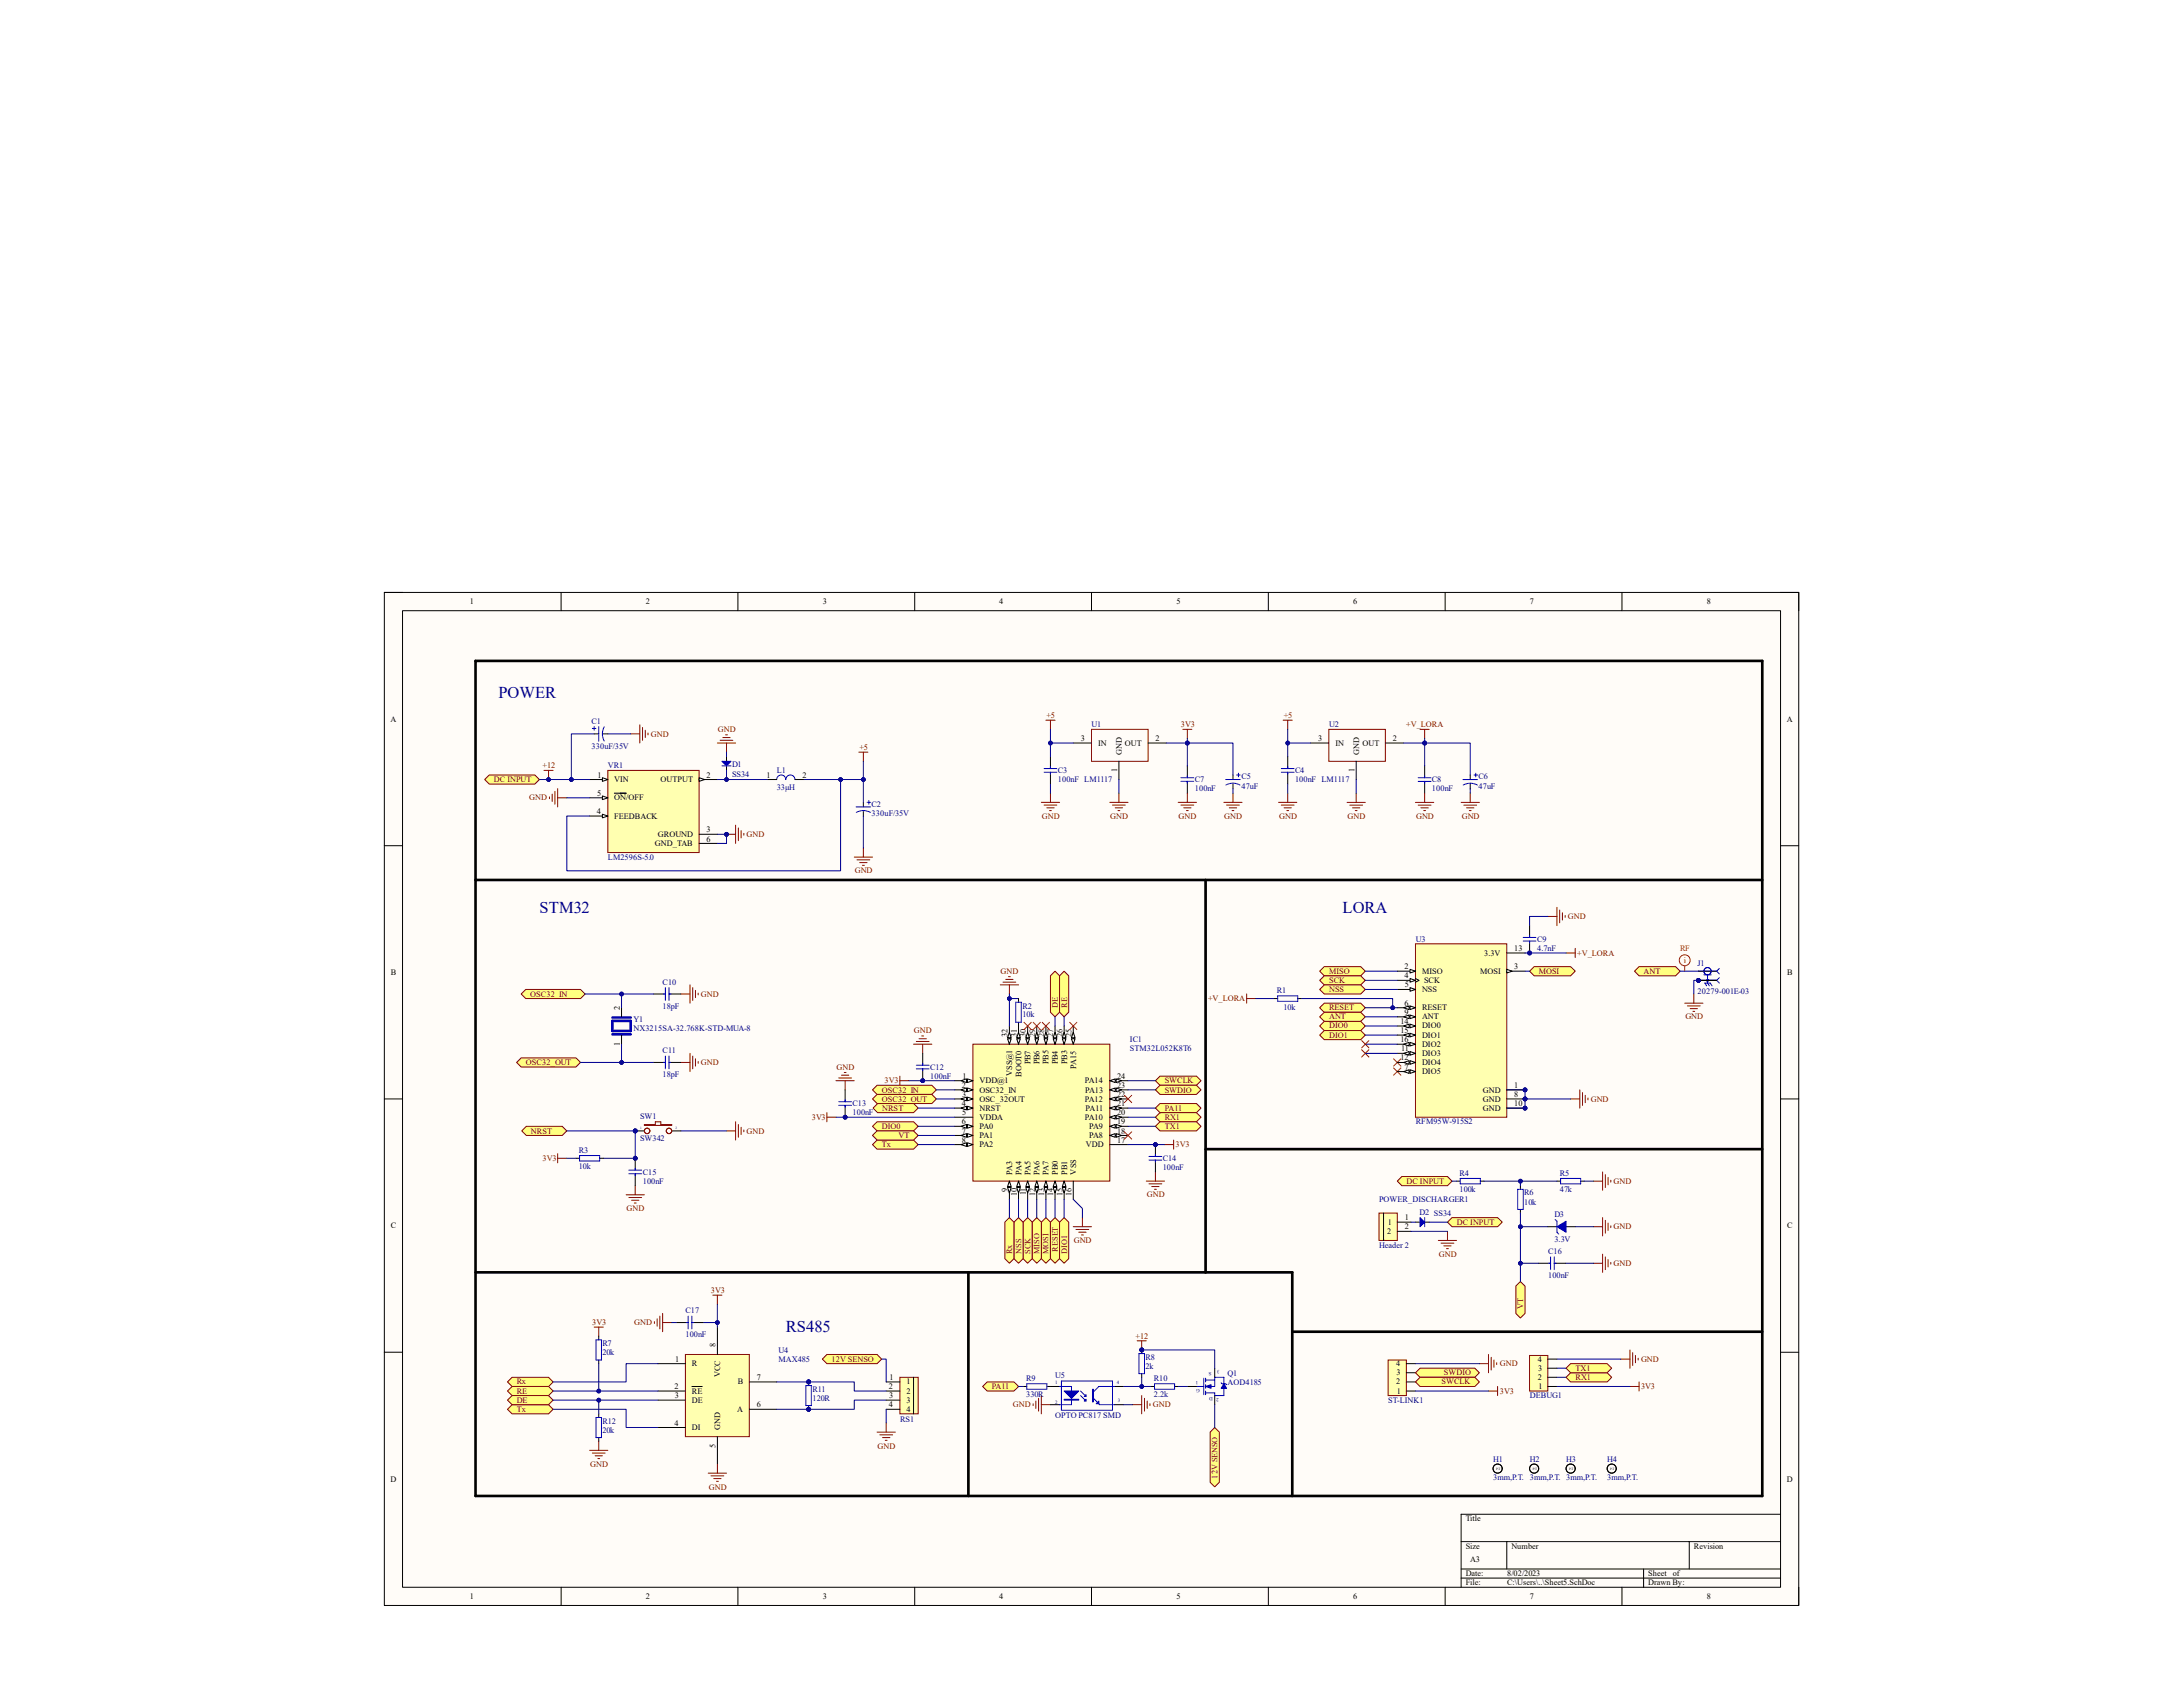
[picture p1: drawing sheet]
<svg xmlns="http://www.w3.org/2000/svg" width="279mm" height="216mm" viewBox="0 0 279 216" stroke-linecap="round" stroke-linejoin="round" font-family="sans-serif">
<defs><g id="words">
<g font-size="2.1" fill="#000080">
<text x="63.8" y="89.4">POWER</text>
<text x="69.1" y="116.8">STM32</text>
<text x="171.8" y="116.8">LORA</text>
<text x="100.6" y="170.5">RS485</text>
</g>
<g font-size="1.1">
<text x="60.1" y="77.3">1</text>
<text x="82.6" y="77.3">2</text>
<text x="105.3" y="77.3">3</text>
<text x="127.9" y="77.3">4</text>
<text x="150.6" y="77.3">5</text>
<text x="173.2" y="77.3">6</text>
<text x="195.8" y="77.3">7</text>
<text x="218.5" y="77.3">8</text>
<text x="50" y="92.4">A</text>
<text x="138.4" y="94.8">3</text>
<text x="140.6" y="95.4">IN</text>
<text x="144" y="95.4">OUT</text>
<text x="147.9" y="94.8">2</text>
<text x="168.7" y="94.8">3</text>
<text x="170.9" y="95.4">IN</text>
<text x="174.4" y="95.4">OUT</text>
<text x="178.3" y="94.8">2</text>
<text x="228.7" y="92.4">A</text>
<text x="76.4" y="101.9">5</text>
<text x="76.5" y="99.5">1</text>
<text x="78.6" y="100.1">VIN</text>
<text x="84.5" y="100.1">OUTPUT</text>
<text x="90.4" y="99.5">2</text>
<text x="98.1" y="99.5">1</text>
<text x="102.7" y="99.5">2</text>
<text x="143" y="98.8" transform="rotate(-90 143 98.8)">1</text>
<text x="143.6" y="96.6" transform="rotate(-90 143.6 96.6)">GND</text>
<text x="173.4" y="98.8" transform="rotate(-90 173.4 98.8)">1</text>
<text x="174" y="96.6" transform="rotate(-90 174 96.6)">GND</text>
<text x="76.4" y="104.2">4</text>
<text x="78.6" y="102.4">ON/OFF</text>
<text x="78.6" y="104.8">FEEDBACK</text>
<text x="84.2" y="107.1">GROUND</text>
<text x="90.4" y="106.5">3</text>
<text x="90.4" y="107.7">6</text>
<text x="83.8" y="108.3">GND_TAB</text>
<text x="50" y="124.8">B</text>
<text x="179.8" y="124">2</text>
<text x="179.8" y="125.2">4</text>
<text x="182" y="124.6">MISO</text>
<text x="182.3" y="125.8">SCK</text>
<text x="189.5" y="124.6">MOSI</text>
<text x="190" y="122.3">3.3V</text>
<text x="193.8" y="121.7">13</text>
<text x="193.8" y="124">3</text>
<text x="228.7" y="124.8">B</text>
<text x="79.3" y="129.2" transform="rotate(-90 79.3 129.2)">2</text>
<text x="179.3" y="131.1">14</text>
<text x="179.8" y="128.7">6</text>
<text x="179.8" y="129.9">9</text>
<text x="179.8" y="126.4">5</text>
<text x="182" y="127">NSS</text>
<text x="182" y="129.3">RESET</text>
<text x="182" y="130.5">ANT</text>
<text x="182" y="131.6">DIO0</text>
<text x="79.3" y="133.8" transform="rotate(-90 79.3 133.8)">1</text>
<text x="129" y="132.7" transform="rotate(-90 129 132.7)">32</text>
<text x="129.5" y="137.8" transform="rotate(-90 129.5 137.8)">VSS@1</text>
<text x="130.1" y="132.7" transform="rotate(-90 130.1 132.7)">31</text>
<text x="130.7" y="137.8" transform="rotate(-90 130.7 137.8)">BOOT0</text>
<text x="131.3" y="132.7" transform="rotate(-90 131.3 132.7)">30</text>
<text x="131.9" y="136.2" transform="rotate(-90 131.9 136.2)">PB7</text>
<text x="132.5" y="132.7" transform="rotate(-90 132.5 132.7)">29</text>
<text x="133.1" y="136.2" transform="rotate(-90 133.1 136.2)">PB6</text>
<text x="133.7" y="132.7" transform="rotate(-90 133.7 132.7)">28</text>
<text x="134.2" y="136.2" transform="rotate(-90 134.2 136.2)">PB5</text>
<text x="134.8" y="132.7" transform="rotate(-90 134.8 132.7)">27</text>
<text x="135.4" y="136.2" transform="rotate(-90 135.4 136.2)">PB4</text>
<text x="136" y="132.7" transform="rotate(-90 136 132.7)">26</text>
<text x="136.6" y="136.2" transform="rotate(-90 136.6 136.2)">PB3</text>
<text x="137.1" y="132.7" transform="rotate(-90 137.1 132.7)">25</text>
<text x="137.7" y="136.8" transform="rotate(-90 137.7 136.8)">PA15</text>
<text x="179.3" y="132.2">15</text>
<text x="179.3" y="133.4">16</text>
<text x="179.3" y="135.7">12</text>
<text x="179.3" y="134.5">11</text>
<text x="179.8" y="136.9">7</text>
<text x="182" y="132.8">DIO1</text>
<text x="182" y="134">DIO2</text>
<text x="182" y="135.1">DIO3</text>
<text x="182" y="136.3">DIO4</text>
<text x="182" y="137.5">DIO5</text>
<text x="123.1" y="139.2">2</text>
<text x="123.1" y="141.6">4</text>
<text x="123.1" y="143.9">6</text>
<text x="123.2" y="140.4">3</text>
<text x="123.2" y="142.7">5</text>
<text x="123.2" y="138">1</text>
<text x="125.4" y="138.6">VDD@1</text>
<text x="125.4" y="139.8">OSC32_IN</text>
<text x="125.4" y="141">OSC_32OUT</text>
<text x="125.4" y="142.2">NRST</text>
<text x="125.4" y="143.3">VDDA</text>
<text x="138.9" y="138.6">PA14</text>
<text x="138.9" y="141">PA12</text>
<text x="138.9" y="143.3">PA10</text>
<text x="138.9" y="139.8">PA13</text>
<text x="138.9" y="142.2">PA11</text>
<text x="143" y="138">24</text>
<text x="143" y="139.2">23</text>
<text x="143" y="140.4">22</text>
<text x="143" y="141.6">21</text>
<text x="143" y="142.7">20</text>
<text x="143" y="143.9">19</text>
<text x="189.8" y="139.8">GND</text>
<text x="189.8" y="141">GND</text>
<text x="189.8" y="142.2">GND</text>
<text x="193.8" y="139.2">1</text>
<text x="193.8" y="140.4">8</text>
<text x="193.8" y="141.6">10</text>
<text x="123.1" y="145.1">7</text>
<text x="123.1" y="146.2">8</text>
<text x="125.4" y="144.5">PA0</text>
<text x="125.4" y="145.7">PA1</text>
<text x="125.4" y="146.8">PA2</text>
<text x="139" y="146.8">VDD</text>
<text x="139.4" y="144.5">PA9</text>
<text x="139.4" y="145.7">PA8</text>
<text x="143" y="145.1">18</text>
<text x="143" y="146.2">17</text>
<text x="129" y="152.6" transform="rotate(-90 129 152.6)">9</text>
<text x="129.5" y="150.3" transform="rotate(-90 129.5 150.3)">PA3</text>
<text x="130.1" y="153.1" transform="rotate(-90 130.1 153.1)">10</text>
<text x="130.7" y="150.3" transform="rotate(-90 130.7 150.3)">PA4</text>
<text x="131.3" y="153" transform="rotate(-90 131.3 153)">11</text>
<text x="131.9" y="150.3" transform="rotate(-90 131.9 150.3)">PA5</text>
<text x="132.5" y="153.1" transform="rotate(-90 132.5 153.1)">12</text>
<text x="133.1" y="150.3" transform="rotate(-90 133.1 150.3)">PA6</text>
<text x="133.7" y="153" transform="rotate(-90 133.7 153)">13</text>
<text x="134.2" y="150.3" transform="rotate(-90 134.2 150.3)">PA7</text>
<text x="134.8" y="153.1" transform="rotate(-90 134.8 153.1)">14</text>
<text x="135.4" y="150.3" transform="rotate(-90 135.4 150.3)">PB0</text>
<text x="136" y="153.1" transform="rotate(-90 136 153.1)">15</text>
<text x="136.6" y="150.3" transform="rotate(-90 136.6 150.3)">PB1</text>
<text x="137.1" y="153.1" transform="rotate(-90 137.1 153.1)">16</text>
<text x="137.7" y="150.3" transform="rotate(-90 137.7 150.3)">VSS</text>
<text x="50" y="157.2">C</text>
<text x="177.6" y="157.9">2</text>
<text x="177.6" y="156.8">1</text>
<text x="179.8" y="156.2">1</text>
<text x="179.8" y="157.3">2</text>
<text x="228.7" y="157.2">C</text>
<text x="91.6" y="172.4" transform="rotate(-90 91.6 172.4)">8</text>
<text x="86.3" y="177.8">2</text>
<text x="86.4" y="178.9">3</text>
<text x="86.4" y="174.2">1</text>
<text x="88.6" y="174.8">R</text>
<text x="88.6" y="178.4">RE</text>
<text x="88.6" y="179.5">DE</text>
<text x="92.2" y="176.3" transform="rotate(-90 92.2 176.3)">VCC</text>
<text x="94.5" y="177.2">B</text>
<text x="96.9" y="176.6">7</text>
<text x="113.8" y="177.8">2</text>
<text x="113.8" y="178.9">3</text>
<text x="113.8" y="176.6">1</text>
<text x="116" y="177.2">1</text>
<text x="116" y="178.4">2</text>
<text x="116" y="179.5">3</text>
<text x="178.7" y="177.2">2</text>
<text x="178.7" y="174.8">4</text>
<text x="178.7" y="176">3</text>
<text x="178.8" y="178.4">1</text>
<text x="196.8" y="176.6">2</text>
<text x="196.8" y="174.2">4</text>
<text x="196.9" y="175.4">3</text>
<text x="196.9" y="177.8">1</text>
<text x="86.3" y="182.5">4</text>
<text x="88.6" y="183">DI</text>
<text x="91.6" y="185.3" transform="rotate(-90 91.6 185.3)">5</text>
<text x="92.2" y="183" transform="rotate(-90 92.2 183)">GND</text>
<text x="94.4" y="180.7">A</text>
<text x="96.9" y="180.1">6</text>
<text x="113.8" y="180.1">4</text>
<text x="116" y="180.7">4</text>
<text x="50" y="189.6">D</text>
<text x="228.7" y="189.6">D</text>
<text x="187.6" y="194.7">Title</text>
<text x="187.6" y="198.2">Size</text>
<text x="187.6" y="201.7">Date:</text>
<text x="187.6" y="202.9">File:</text>
<text x="188.2" y="199.9">A3</text>
<text x="192.9" y="201.7">8/02/2023</text>
<text x="192.9" y="202.9">C:\Users\..\Sheet5.SchDoc</text>
<text x="193.4" y="198.2">Number</text>
<text x="211" y="201.7">Sheet</text>
<text x="211" y="202.9">Drawn By:</text>
<text x="214.1" y="201.7">of</text>
<text x="216.8" y="198.2">Revision</text>
<text x="60.1" y="204.6">1</text>
<text x="82.6" y="204.6">2</text>
<text x="105.3" y="204.6">3</text>
<text x="127.9" y="204.6">4</text>
<text x="150.6" y="204.6">5</text>
<text x="173.2" y="204.6">6</text>
<text x="195.8" y="204.6">7</text>
<text x="218.5" y="204.6">8</text>
</g>
<g font-size="1.1" fill="#000080">
<text x="75.7" y="92.6">C1</text>
<text x="75.7" y="95.9">330uF/35V</text>
<text x="139.7" y="93.1">U1</text>
<text x="170.1" y="93.1">U2</text>
<text x="77.8" y="98.3">VR1</text>
<text x="93.7" y="98.2">D1</text>
<text x="93.7" y="99.4">SS34</text>
<text x="99.4" y="98.9">L1</text>
<text x="99.4" y="101">33μH</text>
<text x="135.4" y="98.9">C3</text>
<text x="135.4" y="100.1">100nF LM1117</text>
<text x="152.9" y="100.1">C7</text>
<text x="152.9" y="101.3">100nF</text>
<text x="158.9" y="99.7">C5</text>
<text x="158.9" y="100.9">47uF</text>
<text x="165.7" y="98.9">C4</text>
<text x="165.7" y="100.1">100nF LM1117</text>
<text x="183.3" y="100.1">C8</text>
<text x="183.3" y="101.3">100nF</text>
<text x="189.2" y="99.7">C6</text>
<text x="189.2" y="100.9">47uF</text>
<text x="111.6" y="103.3">C2</text>
<text x="111.6" y="104.4">330uF/35V</text>
<text x="77.8" y="110">LM2596S-5.0</text>
<text x="181.2" y="120.5">U3</text>
<text x="196.7" y="120.5">C9</text>
<text x="196.7" y="121.7">4.7nF</text>
<text x="217.3" y="123.6">J1</text>
<text x="81.1" y="130.8">Y1</text>
<text x="81.1" y="132">NX3215SA-32.768K-STD-MUA-8</text>
<text x="84.8" y="126">C10</text>
<text x="84.8" y="129.1">18pF</text>
<text x="130.9" y="129.1">R2</text>
<text x="130.9" y="130.2">10k</text>
<text x="163.4" y="127.1">R1</text>
<text x="164.3" y="129.3">10k</text>
<text x="217.3" y="127.2">20279-001E-03</text>
<text x="84.8" y="134.8">C11</text>
<text x="84.8" y="137.8">18pF</text>
<text x="119.1" y="136.9">C12</text>
<text x="144.6" y="133.4">IC1</text>
<text x="144.6" y="134.5">STM32L052K8T6</text>
<text x="81.9" y="143.2">SW1</text>
<text x="109.1" y="141.6">C13</text>
<text x="109.1" y="142.7">100nF</text>
<text x="119.1" y="138">100nF</text>
<text x="181.2" y="143.9">RFM95W-915S2</text>
<text x="74.1" y="147.5">R3</text>
<text x="74.1" y="149.6">10k</text>
<text x="81.9" y="146">SW342</text>
<text x="148.8" y="148.5">C14</text>
<text x="148.8" y="149.7">100nF</text>
<text x="82.3" y="150.3">C15</text>
<text x="82.3" y="151.5">100nF</text>
<text x="176.5" y="153.8">POWER_DISCHARGER1</text>
<text x="181.7" y="155.4">D2 SS34</text>
<text x="186.8" y="150.5">R4</text>
<text x="186.8" y="152.5">100k</text>
<text x="195.1" y="153">R6</text>
<text x="195.1" y="154.2">10k</text>
<text x="198.9" y="155.7">D3</text>
<text x="199.7" y="150.5">R5</text>
<text x="199.7" y="152.5">47k</text>
<text x="176.5" y="159.8">Header 2</text>
<text x="198.1" y="160.5">C16</text>
<text x="198.9" y="159">3.3V</text>
<text x="198.1" y="163.5">100nF</text>
<text x="77.1" y="172.3">R7</text>
<text x="77.1" y="173.4">20k</text>
<text x="87.7" y="168.1">C17</text>
<text x="87.7" y="171.1">100nF</text>
<text x="99.7" y="173.1">U4</text>
<text x="99.7" y="174.2">MAX485</text>
<text x="104" y="178.1">R11</text>
<text x="104" y="179.3">120R</text>
<text x="131.3" y="176.7">R9</text>
<text x="131.3" y="178.8">330R</text>
<text x="135.1" y="176.4">U5</text>
<text x="146.6" y="174">R8</text>
<text x="146.6" y="175.2">2k</text>
<text x="147.7" y="176.7">R10</text>
<text x="147.7" y="178.8">2.2k</text>
<text x="157.1" y="176.1">Q1</text>
<text x="157.1" y="177.3">AOD4185</text>
<text x="177.7" y="179.5">ST-LINK1</text>
<text x="195.8" y="178.9">DEBUG1</text>
<text x="77.1" y="182.2">R12</text>
<text x="77.1" y="183.4">20k</text>
<text x="115.2" y="182">RS1</text>
<text x="135.1" y="181.5">OPTO PC817 SMD</text>
<text x="191.1" y="187.1">H1</text>
<text x="191.1" y="189.4">3mm,P.T.</text>
<text x="195.8" y="187.1">H2</text>
<text x="195.8" y="189.4">3mm,P.T. 3mm,P.T.</text>
<text x="200.5" y="187.1">H3</text>
<text x="205.7" y="187.1">H4</text>
<text x="205.7" y="189.4">3mm,P.T.</text>
</g>
<g font-size="1.1" fill="#800000">
<text x="83.3" y="94.3">GND</text>
<text x="91.9" y="93.7">GND</text>
<text x="134" y="91.9">+5</text>
<text x="151.1" y="93.1">3V3</text>
<text x="164.3" y="91.9">+5</text>
<text x="180" y="93.1">+V_LORA</text>
<text x="63.2" y="100.1">DC INPUT</text>
<text x="69.4" y="98.3">+12</text>
<text x="110" y="96">+5</text>
<text x="67.7" y="102.4">GND</text>
<text x="95.6" y="107.1">GND</text>
<text x="133.4" y="104.8">GND</text>
<text x="142.1" y="104.8">GND</text>
<text x="150.8" y="104.8">GND</text>
<text x="156.7" y="104.8">GND</text>
<text x="163.7" y="104.8">GND</text>
<text x="172.5" y="104.8">GND</text>
<text x="181.2" y="104.8">GND</text>
<text x="187.1" y="104.8">GND</text>
<text x="109.4" y="111.8">GND</text>
<text x="200.7" y="117.6">GND</text>
<text x="128.1" y="124.6">GND</text>
<text x="170.1" y="124.6">MISO</text>
<text x="170.1" y="125.8">SCK</text>
<text x="196.9" y="124.6">MOSI</text>
<text x="201.9" y="122.3">+V_LORA</text>
<text x="210.4" y="124.6">ANT</text>
<text x="67.9" y="127.6">OSC32_IN</text>
<text x="89.7" y="127.6">GND</text>
<text x="135.4" y="128.9" transform="rotate(-90 135.4 128.9)">DE</text>
<text x="136.6" y="128.9" transform="rotate(-90 136.6 128.9)">RE</text>
<text x="154.6" y="128.1">+V_LORA</text>
<text x="170.1" y="127">NSS</text>
<text x="170.1" y="129.3">RESET</text>
<text x="170.1" y="130.5">ANT</text>
<text x="170.1" y="131.6">DIO0</text>
<text x="215.7" y="130.5">GND</text>
<text x="67.3" y="136.3">OSC32_OUT</text>
<text x="89.7" y="136.3">GND</text>
<text x="107.1" y="136.9">GND</text>
<text x="117" y="132.2">GND</text>
<text x="170.1" y="132.8">DIO1</text>
<text x="103.9" y="143.3">3V3</text>
<text x="112.9" y="139.8">OSC32_IN</text>
<text x="112.9" y="141">OSC32_OUT</text>
<text x="112.9" y="142.2">NRST</text>
<text x="113.2" y="138.6">3V3</text>
<text x="149.1" y="138.6">SWCLK</text>
<text x="149.1" y="139.8">SWDIO</text>
<text x="149.1" y="143.3">RX1</text>
<text x="149.1" y="142.2">PA11</text>
<text x="203.6" y="141">GND</text>
<text x="67.9" y="145.1">NRST</text>
<text x="69.4" y="148.5">3V3</text>
<text x="95.6" y="145.1">GND</text>
<text x="112.9" y="144.5">DIO0</text>
<text x="112.9" y="146.8">Tx</text>
<text x="115" y="145.7">VT</text>
<text x="149.1" y="144.5">TX1</text>
<text x="150.5" y="146.8">3V3</text>
<text x="80.2" y="155">GND</text>
<text x="146.8" y="153.2">GND</text>
<text x="180" y="151.5">DC INPUT</text>
<text x="206.5" y="151.5">GND</text>
<text x="129.5" y="160.5" transform="rotate(-90 129.5 160.5)">Rx</text>
<text x="130.7" y="160.5" transform="rotate(-90 130.7 160.5)">NSS</text>
<text x="131.9" y="160.5" transform="rotate(-90 131.9 160.5)">SCK</text>
<text x="133.1" y="160.5" transform="rotate(-90 133.1 160.5)">MISO</text>
<text x="134.2" y="160.5" transform="rotate(-90 134.2 160.5)">MOSI</text>
<text x="135.4" y="160.2" transform="rotate(-90 135.4 160.2)">RESET</text>
<text x="136.6" y="160.5" transform="rotate(-90 136.6 160.5)">DIO1</text>
<text x="137.4" y="159.1">GND</text>
<text x="184.2" y="160.8">GND</text>
<text x="186.4" y="156.8">DC INPUT</text>
<text x="206.5" y="157.3">GND</text>
<text x="91" y="165.5">3V3</text>
<text x="195" y="167.5" transform="rotate(-90 195 167.5)">VT</text>
<text x="206.5" y="162">GND</text>
<text x="75.8" y="169.6">3V3</text>
<text x="81.2" y="169.6">GND</text>
<text x="145.3" y="171.4">+12</text>
<text x="66.1" y="177.2">Rx</text>
<text x="66.1" y="178.4">RE</text>
<text x="66.1" y="179.5">DE</text>
<text x="106.4" y="174.2">12V SENSO</text>
<text x="126.9" y="177.8">PA11</text>
<text x="184.5" y="177.2">SWCLK</text>
<text x="184.8" y="176">SWDIO</text>
<text x="192" y="174.8">GND</text>
<text x="192" y="178.4">3V3</text>
<text x="201.6" y="176.6">RX1</text>
<text x="201.6" y="175.4">TX1</text>
<text x="210" y="174.2">GND</text>
<text x="210" y="177.8">3V3</text>
<text x="66.1" y="180.7">Tx</text>
<text x="112.3" y="185.4">GND</text>
<text x="129.6" y="180.1">GND</text>
<text x="147.5" y="180.1">GND</text>
<text x="75.5" y="187.7">GND</text>
<text x="90.7" y="190.6">GND</text>
<text x="155.8" y="189.2" transform="rotate(-90 155.8 189.2)">12V SENSO</text>
</g>
<g font-size="1.1" fill="#f00">
<text x="215" y="121.7">RF</text>
<text x="215.5" y="123.2">i</text>
</g>
<g font-size=".6" fill="#000080">
<text x="135" y="177.2">1</text>
<text x="135" y="179.6">2</text>
<text x="143" y="177.2">4</text>
<text x="143.1" y="179.4">3</text>
<text x="153.4" y="176.8" transform="rotate(-180 153.4 176.8)">1</text>
<text x="153.6" y="177.8" transform="rotate(-180 153.6 177.8)">G</text>
<text x="155.1" y="175.6" transform="rotate(-180 155.1 175.6)">S</text>
<text x="155.2" y="178.7" transform="rotate(-180 155.2 178.7)">D</text>
<text x="156" y="178.9" transform="rotate(-180 156 178.9)">2</text>
<text x="156.1" y="175.3" transform="rotate(-180 156.1 175.3)">3</text>
</g>
<g font-size=".4" fill="#000080">
<text x="81.9" y="144.5">1</text>
<text x="86.5" y="144.5">2</text>
</g>
<g font-size=".4">
<text x="191.5" y="188.1">P.T</text>
<text x="196.2" y="188.1">P.T</text>
<text x="200.8" y="188.1">P.T</text>
<text x="206.1" y="188.1">P.T</text>
</g>
</g></defs>
<path d="M49.2 75.8h181v129.7h-181z" fill-rule="evenodd" fill="#fffcf8"/>
<path d="M49.2 75.8h181v129.7h-181z" fill="none" stroke="#000" stroke-width=".13"/>
<path d="M51.5 78.2h176.4v124.9h-176.4z" fill-rule="evenodd" fill="#fffcf8"/>
<g fill="none" stroke="#000" stroke-width=".13">
<path d="M49.2 75.8h2.3M51.5 78.2h176.4v124.9h-176.4zM71.8 75.8v2.4M94.4 75.8v2.4M117.1 75.8v2.4M139.7 75.8v2.4M162.3 75.8v2.4M185 75.8v2.4M207.6 75.8v2.4M227.9 75.8h2.3v2.4M49.2 108.2h2.3M227.9 108.2h2.3"/>
<path d="M49.2 140.6h2.3M227.9 140.6h2.3M49.2 173.1h2.3M227.9 173.1h2.3M187 197.3h40.9M192.8 197.3v3.5M216.2 197.3v3.5M227.9 193.8h-40.9v9.3M71.8 203.1v2.4M94.4 203.1v2.4M117.1 203.1v2.4M139.7 203.1v2.4"/>
<path d="M162.3 203.1v2.4M185 203.1v2.4M187 200.8h40.9M187 202h40.9M207.6 203.1v2.4M210.4 200.8v2.3M230.2 203.1v2.4"/>
</g>
<path d="M198.1 117.3h1.2M199.3 116.1v2.4M199.6 116.5v1.6M200 116.8v1M200.3 117.2v.2M202.2 139.5v2.3M202.5 139.8v1.7M201 140.6h1.2M202.9 140.2v.9M203.2 140.5v.3" fill="none" stroke="#800000" stroke-width=".13"/>
<path d="M168.9 124.3l.6-.6h4.7l.5 .6-.5 .6h-4.7z" fill-rule="evenodd" fill="#ffff80"/>
<path d="M168.9 124.3l.6-.6h4.7l.5 .6-.5 .6h-4.7z" fill="none" stroke="#800000" stroke-width=".13"/>
<path d="M168.9 125.5l.6-.6h4.7l.5 .6-.5 .5h-4.7z" fill-rule="evenodd" fill="#ffff80"/>
<path d="M168.9 125.5l.6-.6h4.7l.5 .6-.5 .5h-4.7z" fill="none" stroke="#800000" stroke-width=".13"/>
<path d="M168.9 126.6l.6-.6h4.7l.5 .6-.5 .6h-4.7z" fill-rule="evenodd" fill="#ffff80"/>
<path d="M168.9 126.6l.6-.6h4.7l.5 .6-.5 .6h-4.7z" fill="none" stroke="#800000" stroke-width=".13"/>
<path d="M195.8 124.3l.6-.6h4.6l.6 .6-.6 .6h-4.6z" fill-rule="evenodd" fill="#ffff80"/>
<path d="M195.8 124.3l.6-.6h4.6l.6 .6-.6 .6h-4.6z" fill="none" stroke="#800000" stroke-width=".13"/>
<path d="M168.9 129l.6-.6h4.7l.5 .6-.5 .6h-4.7z" fill-rule="evenodd" fill="#ffff80"/>
<path d="M168.9 129l.6-.6h4.7l.5 .6-.5 .6h-4.7z" fill="none" stroke="#800000" stroke-width=".13"/>
<path d="M168.9 130.1l.6-.5h4.7l.5 .5-.5 .6h-4.7z" fill-rule="evenodd" fill="#ffff80"/>
<path d="M168.9 130.1l.6-.5h4.7l.5 .5-.5 .6h-4.7z" fill="none" stroke="#800000" stroke-width=".13"/>
<path d="M168.9 131.3l.6-.6h4.7l.5 .6-.5 .6h-4.7z" fill-rule="evenodd" fill="#ffff80"/>
<path d="M168.9 131.3l.6-.6h4.7l.5 .6-.5 .6h-4.7z" fill="none" stroke="#800000" stroke-width=".13"/>
<path d="M168.9 132.5l.6-.6h4.7l.5 .6-.5 .6h-4.7z" fill-rule="evenodd" fill="#ffff80"/>
<path d="M168.9 132.5l.6-.6h4.7l.5 .6-.5 .6h-4.7z" fill="none" stroke="#800000" stroke-width=".13"/>
<path d="M209.8 123.7h4.7l.5 .6-.5 .6h-4.7l-.6-.6z" fill-rule="evenodd" fill="#ffff80"/>
<path d="M209.2 124.3l.6-.6h4.7l.5 .6-.5 .6h-4.7zM215.6 128.4h2.4M216 128.7h1.6M216.3 129.1h1M216.7 129.4h.2M216.8 127.2v1.2" fill="none" stroke="#800000" stroke-width=".13"/>
<path d="M133.9 155.8l.5 .6v4.7l-.5 .6-.6-.6v-4.7z" fill-rule="evenodd" fill="#ffff80"/>
<path d="M133.3 156.4l.6-.6 .5 .6v4.7l-.5 .6-.6-.6z" fill="none" stroke="#800000" stroke-width=".13"/>
<path d="M132.1 156.4l.6-.6 .6 .6v4.7l-.6 .6-.6-.6z" fill-rule="evenodd" fill="#ffff80"/>
<path d="M132.1 156.4l.6-.6 .6 .6v4.7l-.6 .6-.6-.6z" fill="none" stroke="#800000" stroke-width=".13"/>
<path d="M130.9 156.4l.6-.6 .6 .6v4.7l-.6 .6-.6-.6z" fill-rule="evenodd" fill="#ffff80"/>
<path d="M130.9 156.4l.6-.6 .6 .6v4.7l-.6 .6-.6-.6z" fill="none" stroke="#800000" stroke-width=".13"/>
<path d="M129.8 156.4l.6-.6 .5 .6v4.7l-.5 .6-.6-.6z" fill-rule="evenodd" fill="#ffff80"/>
<path d="M129.8 156.4l.6-.6 .5 .6v4.7l-.5 .6-.6-.6z" fill="none" stroke="#800000" stroke-width=".13"/>
<path d="M134.4 156.4l.6-.6 .6 .6v4.7l-.6 .6-.6-.6z" fill-rule="evenodd" fill="#ffff80"/>
<path d="M134.4 156.4l.6-.6 .6 .6v4.7l-.6 .6-.6-.6z" fill="none" stroke="#800000" stroke-width=".13"/>
<path d="M111.7 144.1l.6-.5h4.6l.6 .5-.6 .6h-4.6z" fill-rule="evenodd" fill="#ffff80"/>
<path d="M111.7 144.1l.6-.5h4.6l.6 .5-.6 .6h-4.6z" fill="none" stroke="#800000" stroke-width=".13"/>
<path d="M135.6 156.4l.6-.6 .6 .6v4.7l-.6 .6-.6-.6z" fill-rule="evenodd" fill="#ffff80"/>
<path d="M135.6 156.4l.6-.6 .6 .6v4.7l-.6 .6-.6-.6z" fill="none" stroke="#800000" stroke-width=".13"/>
<path d="M66.7 127.2l.6-.6h7l.6 .6-.6 .6h-7z" fill-rule="evenodd" fill="#ffff80"/>
<path d="M66.7 127.2l.6-.6h7l.6 .6-.6 .6h-7z" fill="none" stroke="#800000" stroke-width=".13"/>
<path d="M66.7 135.4h7l.6 .6-.6 .6h-7l-.6-.6z" fill-rule="evenodd" fill="#ffff80"/>
<path d="M66.1 136l.6-.6h7l.6 .6-.6 .6h-7z" fill="none" stroke="#800000" stroke-width=".13"/>
<path d="M66.8 144.7l.6-.6h4.6l.5 .6-.5 .6h-4.6z" fill-rule="evenodd" fill="#ffff80"/>
<path d="M66.8 144.7l.6-.6h4.6l.5 .6-.5 .6h-4.6zM80.1 152.9h2.4M80.5 153.3h1.6M80.8 153.6h1M81.2 154h.2M81.3 151.7v1.2M93 144.7h1.1M94.1 143.6v2.3M94.5 143.9v1.6M94.9 144.3v.9M95.2 144.6v.2" fill="none" stroke="#800000" stroke-width=".13"/>
<path d="M177.7 174.1h2.3v4.5h-2.3z" fill-rule="evenodd" fill="#ffffb0"/>
<path d="M177.7 174.1h2.3v4.5h-2.3zM189.3 174.5h1.2M190.5 173.3v2.4M190.9 173.7v1.6M191.2 174.1v.9M191.6 174.4v.2" fill="none" stroke="#800000" stroke-width=".13"/>
<path d="M180 178h1.2M180 176.9h1.2M180 175.7h1.2M180 174.5h1.2" fill="none" stroke="#000" stroke-width=".13"/>
<path d="M181.2 175.7l.5-.6h7.1l.5 .6-.5 .6h-7.1z" fill-rule="evenodd" fill="#ffff80"/>
<path d="M181.2 175.7l.5-.6h7.1l.5 .6-.5 .6h-7.1z" fill="none" stroke="#800000" stroke-width=".13"/>
<path d="M181.7 176.3h7.1l.5 .6-.5 .5h-7.1l-.5-.5z" fill-rule="evenodd" fill="#ffff80"/>
<path d="M87.1 127.2h1.2M87.1 136h1.2M88.3 126v2.4M88.3 134.8v2.3M88.7 126.4v1.6M88.7 135.2v1.6M89 126.7v1M89 135.5v.9M89.4 127.1v.2M89.4 135.9v.2M181.7 176.3h7.1l.5 .6-.5 .5h-7.1l-.5-.5z" fill="none" stroke="#800000" stroke-width=".13"/>
<path d="M124.5 133.6h17.5v17.6h-17.5z" fill-rule="evenodd" fill="#ffffb0"/>
<path d="M124.5 133.6h17.5v17.6h-17.5z" fill="none" stroke="#800000" stroke-width=".13"/>
<path d="M130.4 131.3v2.3" fill="none" stroke="#000" stroke-width=".13"/>
<path d="M130.1 132.9h.5l-.2 .7z" fill="#f8fcff"/>
<path d="M130.1 132.9h.5l-.2 .7z" fill="none" stroke="#000" stroke-width=".13"/>
<path d="M130.4 132.1l.2 .7h-.5z" fill="#f8fcff"/>
<path d="M130.4 132.1l.2 .7h-.5zM131.5 131.3v2.3" fill="none" stroke="#000" stroke-width=".13"/>
<path d="M131.3 132.9h.5l-.3 .7z" fill="#f8fcff"/>
<path d="M131.3 132.9h.5l-.3 .7z" fill="none" stroke="#000" stroke-width=".13"/>
<path d="M131.5 132.1l.3 .7h-.5z" fill="#f8fcff"/>
<path d="M129.2 131.3v2.3M131.5 132.1l.3 .7h-.5z" fill="none" stroke="#000" stroke-width=".13"/>
<path d="M129 132.9h.4l-.2 .7z" fill="#f8fcff"/>
<path d="M129 132.9h.4l-.2 .7z" fill="none" stroke="#000" stroke-width=".13"/>
<path d="M129.2 132.1l.2 .7h-.4z" fill="#f8fcff"/>
<path d="M122.2 138.3h2.3M129.2 132.1l.2 .7h-.4z" fill="none" stroke="#000" stroke-width=".13"/>
<path d="M123.8 138.1l.7 .2-.7 .2z" fill="#f8fcff"/>
<path d="M123.8 138.1l.7 .2-.7 .2z" fill="none" stroke="#000" stroke-width=".13"/>
<path d="M123 138.3l.7-.2v.4z" fill="#f8fcff"/>
<path d="M122.2 139.5h2.3M123 138.3l.7-.2v.4z" fill="none" stroke="#000" stroke-width=".13"/>
<path d="M123.8 139.2l.7 .3-.7 .2z" fill="#f8fcff"/>
<path d="M123.8 139.2l.7 .3-.7 .2z" fill="none" stroke="#000" stroke-width=".13"/>
<path d="M123 139.5l.7-.3v.5z" fill="#f8fcff"/>
<path d="M123 139.5l.7-.3v.5zM122.2 140.6h2.3" fill="none" stroke="#000" stroke-width=".13"/>
<path d="M123.8 140.4l.7 .2-.7 .3z" fill="#f8fcff"/>
<path d="M123.8 140.4l.7 .2-.7 .3z" fill="none" stroke="#000" stroke-width=".13"/>
<path d="M123 140.6l.7-.2v.5z" fill="#f8fcff"/>
<path d="M122.2 141.8h2.3M123 140.6l.7-.2v.5z" fill="none" stroke="#000" stroke-width=".13"/>
<path d="M123.8 141.6l.7 .2-.7 .2z" fill="#f8fcff"/>
<path d="M123.8 141.6l.7 .2-.7 .2z" fill="none" stroke="#000" stroke-width=".13"/>
<path d="M123 141.8l.7-.2v.4z" fill="#f8fcff"/>
<path d="M122.2 143h2.3M122.2 144.1h2.3M123 141.8l.7-.2v.4z" fill="none" stroke="#000" stroke-width=".13"/>
<path d="M123.8 143.9l.7 .2-.7 .3z" fill="#f8fcff"/>
<path d="M123.8 143.9l.7 .2-.7 .3z" fill="none" stroke="#000" stroke-width=".13"/>
<path d="M123 144.1l.7-.2v.5z" fill="#f8fcff"/>
<path d="M122.2 145.3h2.3M123 144.1l.7-.2v.5z" fill="none" stroke="#000" stroke-width=".13"/>
<path d="M123.8 145.1l.7 .2-.7 .2z" fill="#f8fcff"/>
<path d="M123.8 145.1l.7 .2-.7 .2z" fill="none" stroke="#000" stroke-width=".13"/>
<path d="M123 145.3l.7-.2v.4z" fill="#f8fcff"/>
<path d="M122.2 146.5h2.3M123 145.3l.7-.2v.4z" fill="none" stroke="#000" stroke-width=".13"/>
<path d="M123.8 146.3l.7 .2-.7 .2z" fill="#f8fcff"/>
<path d="M123.8 146.3l.7 .2-.7 .2z" fill="none" stroke="#000" stroke-width=".13"/>
<path d="M123 146.5l.7-.2v.4z" fill="#f8fcff"/>
<path d="M123 146.5l.7-.2v.4zM129.2 151.2v2.3" fill="none" stroke="#000" stroke-width=".13"/>
<path d="M129.2 151.2l.2 .7h-.4z" fill="#f8fcff"/>
<path d="M129.2 151.2l.2 .7h-.4z" fill="none" stroke="#000" stroke-width=".13"/>
<path d="M129 152h.4l-.2 .7z" fill="#f8fcff"/>
<path d="M129 152h.4l-.2 .7zM130.4 151.2v2.3" fill="none" stroke="#000" stroke-width=".13"/>
<path d="M130.4 151.2l.2 .7h-.5z" fill="#f8fcff"/>
<path d="M130.4 151.2l.2 .7h-.5z" fill="none" stroke="#000" stroke-width=".13"/>
<path d="M130.1 152h.5l-.2 .7z" fill="#f8fcff"/>
<path d="M130.1 152h.5l-.2 .7zM131.5 151.2v2.3" fill="none" stroke="#000" stroke-width=".13"/>
<path d="M131.5 151.2l.3 .7h-.5z" fill="#f8fcff"/>
<path d="M131.5 151.2l.3 .7h-.5z" fill="none" stroke="#000" stroke-width=".13"/>
<path d="M131.3 152h.5l-.3 .7z" fill="#f8fcff"/>
<path d="M137.4 131.3v2.3M131.3 152h.5l-.3 .7z" fill="none" stroke="#000" stroke-width=".13"/>
<path d="M137.1 132.9h.5l-.2 .7z" fill="#f8fcff"/>
<path d="M137.1 132.9h.5l-.2 .7z" fill="none" stroke="#000" stroke-width=".13"/>
<path d="M137.4 132.1l.2 .7h-.5z" fill="#f8fcff"/>
<path d="M136.2 131.3v2.3M137.4 132.1l.2 .7h-.5z" fill="none" stroke="#000" stroke-width=".13"/>
<path d="M136 132.9h.4l-.2 .7z" fill="#f8fcff"/>
<path d="M136 132.9h.4l-.2 .7z" fill="none" stroke="#000" stroke-width=".13"/>
<path d="M136.2 132.1l.2 .7h-.4z" fill="#f8fcff"/>
<path d="M135 131.3v2.3M136.2 132.1l.2 .7h-.4z" fill="none" stroke="#000" stroke-width=".13"/>
<path d="M134.8 132.9h.5l-.3 .7z" fill="#f8fcff"/>
<path d="M134.8 132.9h.5l-.3 .7z" fill="none" stroke="#000" stroke-width=".13"/>
<path d="M135 132.1l.3 .7h-.5z" fill="#f8fcff"/>
<path d="M133.9 131.3v2.3M135 132.1l.3 .7h-.5z" fill="none" stroke="#000" stroke-width=".13"/>
<path d="M133.6 132.9h.5l-.2 .7z" fill="#f8fcff"/>
<path d="M133.6 132.9h.5l-.2 .7z" fill="none" stroke="#000" stroke-width=".13"/>
<path d="M133.9 132.1l.2 .7h-.5z" fill="#f8fcff"/>
<path d="M132.7 131.3v2.3M133.9 132.1l.2 .7h-.5z" fill="none" stroke="#000" stroke-width=".13"/>
<path d="M132.5 132.9h.4l-.2 .7z" fill="#f8fcff"/>
<path d="M132.5 132.9h.4l-.2 .7z" fill="none" stroke="#000" stroke-width=".13"/>
<path d="M132.7 132.1l.2 .7h-.4z" fill="#f8fcff"/>
<path d="M132.7 132.1l.2 .7h-.4zM142 138.3h2.4" fill="none" stroke="#000" stroke-width=".13"/>
<path d="M142 138.3l.7-.2v.4z" fill="#f8fcff"/>
<path d="M142 138.3l.7-.2v.4z" fill="none" stroke="#000" stroke-width=".13"/>
<path d="M142.9 138.1l.7 .2-.7 .2z" fill="#f8fcff"/>
<path d="M142 139.5h2.4M142.9 138.1l.7 .2-.7 .2z" fill="none" stroke="#000" stroke-width=".13"/>
<path d="M142 139.5l.7-.3v.5z" fill="#f8fcff"/>
<path d="M142 139.5l.7-.3v.5z" fill="none" stroke="#000" stroke-width=".13"/>
<path d="M142.9 139.2l.7 .3-.7 .2z" fill="#f8fcff"/>
<path d="M142.9 139.2l.7 .3-.7 .2zM142 140.6h2.4" fill="none" stroke="#000" stroke-width=".13"/>
<path d="M142 140.6l.7-.2v.5z" fill="#f8fcff"/>
<path d="M142 140.6l.7-.2v.5z" fill="none" stroke="#000" stroke-width=".13"/>
<path d="M142.9 140.4l.7 .2-.7 .3z" fill="#f8fcff"/>
<path d="M142 141.8h2.4M142.9 140.4l.7 .2-.7 .3z" fill="none" stroke="#000" stroke-width=".13"/>
<path d="M142 141.8l.7-.2v.4z" fill="#f8fcff"/>
<path d="M142 141.8l.7-.2v.4z" fill="none" stroke="#000" stroke-width=".13"/>
<path d="M142.9 141.6l.7 .2-.7 .2z" fill="#f8fcff"/>
<path d="M142 143h2.4M142.9 141.6l.7 .2-.7 .2z" fill="none" stroke="#000" stroke-width=".13"/>
<path d="M142 143l.7-.3v.5z" fill="#f8fcff"/>
<path d="M142 143l.7-.3v.5z" fill="none" stroke="#000" stroke-width=".13"/>
<path d="M142.9 142.7l.7 .3-.7 .2z" fill="#f8fcff"/>
<path d="M142 144.1h2.4M142.9 142.7l.7 .3-.7 .2z" fill="none" stroke="#000" stroke-width=".13"/>
<path d="M142 144.1l.7-.2v.5z" fill="#f8fcff"/>
<path d="M142 144.1l.7-.2v.5z" fill="none" stroke="#000" stroke-width=".13"/>
<path d="M142.9 143.9l.7 .2-.7 .3z" fill="#f8fcff"/>
<path d="M142 145.3h2.4M142.9 143.9l.7 .2-.7 .3z" fill="none" stroke="#000" stroke-width=".13"/>
<path d="M142 145.3l.7-.2v.4z" fill="#f8fcff"/>
<path d="M142 145.3l.7-.2v.4z" fill="none" stroke="#000" stroke-width=".13"/>
<path d="M142.9 145.1l.7 .2-.7 .2z" fill="#f8fcff"/>
<path d="M132.7 151.2v2.3M142 146.5h2.4M142.9 145.1l.7 .2-.7 .2z" fill="none" stroke="#000" stroke-width=".13"/>
<path d="M132.7 151.2l.2 .7h-.4z" fill="#f8fcff"/>
<path d="M132.7 151.2l.2 .7h-.4z" fill="none" stroke="#000" stroke-width=".13"/>
<path d="M132.5 152h.4l-.2 .7z" fill="#f8fcff"/>
<path d="M132.5 152h.4l-.2 .7zM133.9 151.2v2.3" fill="none" stroke="#000" stroke-width=".13"/>
<path d="M133.9 151.2l.2 .7h-.5z" fill="#f8fcff"/>
<path d="M133.9 151.2l.2 .7h-.5z" fill="none" stroke="#000" stroke-width=".13"/>
<path d="M133.6 152h.5l-.2 .7z" fill="#f8fcff"/>
<path d="M133.6 152h.5l-.2 .7zM135 151.2v2.3" fill="none" stroke="#000" stroke-width=".13"/>
<path d="M135 151.2l.3 .7h-.5z" fill="#f8fcff"/>
<path d="M135 151.2l.3 .7h-.5z" fill="none" stroke="#000" stroke-width=".13"/>
<path d="M134.8 152h.5l-.3 .7z" fill="#f8fcff"/>
<path d="M134.8 152h.5l-.3 .7zM136.2 151.2v2.3" fill="none" stroke="#000" stroke-width=".13"/>
<path d="M136.2 151.2l.2 .7h-.4z" fill="#f8fcff"/>
<path d="M136.2 151.2l.2 .7h-.4z" fill="none" stroke="#000" stroke-width=".13"/>
<path d="M136 152h.4l-.2 .7z" fill="#f8fcff"/>
<path d="M136 152h.4l-.2 .7zM137.4 151.2v2.3" fill="none" stroke="#000" stroke-width=".13"/>
<g fill="none" stroke="#800000" stroke-width=".13">
<path d="M115.2 137.7v1.2M115.2 138.3h1.1M116.9 133.6h2.4M117.3 133.3h1.6M117.6 132.9h1M118 132.6h.2M118.1 133.6v1.2M128 126h2.4M128.4 125.7h1.6M128.7 125.3h1M129.1 125h.2M129.2 126v1.2"/>
<path d="M137.4 157h2.3M137.7 157.3h1.7M138.1 157.7h.9M138.4 158h.3M138.5 155.8v1.2M146.7 151.2h2.3M147.1 151.5h1.6M147.4 151.9h.9M147.8 152.2h.2M147.9 150v1.2M149 146.5h1.2M150.2 145.9v1.2"/>
</g>
<path d="M112.3 138.9h7l.5 .6-.5 .6h-7l-.6-.6z" fill-rule="evenodd" fill="#ffff80"/>
<path d="M111.7 139.5l.6-.6h7l.5 .6-.5 .6h-7z" fill="none" stroke="#800000" stroke-width=".13"/>
<path d="M111.7 140.6l.6-.5h7l.5 .5-.5 .6h-7z" fill-rule="evenodd" fill="#ffff80"/>
<path d="M111.7 140.6l.6-.5h7l.5 .5-.5 .6h-7z" fill="none" stroke="#800000" stroke-width=".13"/>
<path d="M147.9 138.3l.6-.6h4.6l.6 .6-.6 .6h-4.6z" fill-rule="evenodd" fill="#ffff80"/>
<path d="M147.9 138.3l.6-.6h4.6l.6 .6-.6 .6h-4.6z" fill="none" stroke="#800000" stroke-width=".13"/>
<path d="M148.5 138.9h4.6l.6 .6-.6 .6h-4.6l-.6-.6z" fill-rule="evenodd" fill="#ffff80"/>
<path d="M148.5 138.9h4.6l.6 .6-.6 .6h-4.6l-.6-.6z" fill="none" stroke="#800000" stroke-width=".13"/>
<path d="M111.7 141.8l.6-.6h4.6l.6 .6-.6 .6h-4.6z" fill-rule="evenodd" fill="#ffff80"/>
<path d="M107 138.3h2.3M107.4 138h1.6M107.7 137.6h.9M108.1 137.3h.2M108.2 138.3v1.2M105.8 142.4v1.2M105.8 143h1.2M111.7 141.8l.6-.6h4.6l.6 .6-.6 .6h-4.6z" fill="none" stroke="#800000" stroke-width=".13"/>
<path d="M128.6 156.4l.6-.6 .6 .6v4.7l-.6 .6-.6-.6z" fill-rule="evenodd" fill="#ffff80"/>
<path d="M128.6 156.4l.6-.6 .6 .6v4.7l-.6 .6-.6-.6z" fill="none" stroke="#800000" stroke-width=".13"/>
<path d="M134.4 124.9l.6-.6 .6 .6v4.6l-.6 .6-.6-.6z" fill-rule="evenodd" fill="#ffff80"/>
<path d="M134.4 124.9l.6-.6 .6 .6v4.6l-.6 .6-.6-.6z" fill="none" stroke="#800000" stroke-width=".13"/>
<path d="M111.7 146.5l.6-.6h4.6l.6 .6-.6 .6h-4.6z" fill-rule="evenodd" fill="#ffff80"/>
<path d="M111.7 146.5l.6-.6h4.6l.6 .6-.6 .6h-4.6z" fill="none" stroke="#800000" stroke-width=".13"/>
<path d="M148.5 142.4h4.6l.6 .6-.6 .6h-4.6l-.6-.6z" fill-rule="evenodd" fill="#ffff80"/>
<path d="M148.5 142.4h4.6l.6 .6-.6 .6h-4.6l-.6-.6z" fill="none" stroke="#800000" stroke-width=".13"/>
<path d="M148.5 143.6h4.6l.6 .5-.6 .6h-4.6l-.6-.6z" fill-rule="evenodd" fill="#ffff80"/>
<path d="M147.9 144.1l.6-.5h4.6l.6 .5-.6 .6h-4.6z" fill="none" stroke="#800000" stroke-width=".13"/>
<path d="M195.8 173.5h2.3v4.5h-2.3z" fill-rule="evenodd" fill="#ffffb0"/>
<path d="M195.8 173.5h2.3v4.5h-2.3zM207.4 173.9h1.2M208.6 172.8v2.3M209 173.1v1.7M209.3 173.5v.9M209.7 173.8v.3" fill="none" stroke="#800000" stroke-width=".13"/>
<path d="M198.1 177.4h1.2M198.1 176.3h1.2M198.1 175.1h1.2M198.1 173.9h1.2" fill="none" stroke="#000" stroke-width=".13"/>
<path d="M200.4 176.3l.6-.6h4.7l.6 .6-.6 .6h-4.7z" fill-rule="evenodd" fill="#ffff80"/>
<path d="M200.4 176.3l.6-.6h4.7l.6 .6-.6 .6h-4.7z" fill="none" stroke="#800000" stroke-width=".13"/>
<path d="M200.4 175.1l.6-.6h4.7l.6 .6-.6 .6h-4.7z" fill-rule="evenodd" fill="#ffff80"/>
<path d="M71.4 147.7v1.1M71.4 148.2h1.1M132.2 179.7v.2M132.6 179.3v.9M132.9 179v1.6M133.3 178.6v2.3M133.3 179.8h1.2M190.5 178h1.2M191.7 177.4v1.2M200.4 175.1l.6-.6h4.7l.6 .6-.6 .6h-4.7zM208.6 177.4h1.2M209.8 176.9v1.1" fill="none" stroke="#800000" stroke-width=".13"/>
<path d="M125.8 177.4l.5-.5h3.5l.6 .5-.6 .6h-3.5z" fill-rule="evenodd" fill="#ffff80"/>
<path d="M125.8 177.4l.5-.5h3.5l.6 .5-.6 .6h-3.5z" fill="none" stroke="#800000" stroke-width=".13"/>
<path d="M147.9 141.8l.6-.6h4.6l.6 .6-.6 .6h-4.6z" fill-rule="evenodd" fill="#ffff80"/>
<path d="M147.9 141.8l.6-.6h4.6l.6 .6-.6 .6h-4.6zM145 179.8h1.1M145.5 171.6h1.2M146.1 171.6v1.2M146.1 178.6v2.3M146.5 179v1.6M146.8 179.3v.9M147.2 179.7v.2" fill="none" stroke="#800000" stroke-width=".13"/>
<circle cx="146.1" cy="172.8" r=".23" fill="#000080"/>
<circle cx="146.1" cy="172.8" r=".23" fill="none" stroke="#000080" stroke-width=".13"/>
<path d="M155.5 182.7l.6 .6v6.4l-.6 .6-.6-.6v-6.4z" fill-rule="evenodd" fill="#ffff80"/>
<path d="M155.5 182.7l.6 .6v6.4l-.6 .6-.6-.6v-6.4z" fill="none" stroke="#800000" stroke-width=".13"/>
<path d="M174.3 133.2l.9 .9M174.3 134.3l.9 1M175.2 133.2l-.9 .9M175.2 134.3l-.9 1M178.4 135.5l.9 .9M178.4 136.7l.9 .9M179.3 135.5l-.9 .9M179.3 136.7l-.9 .9M143.9 140.2l.9 .9M144.8 140.2l-.9 .9" fill="none" stroke="#f00" stroke-width=".13"/>
<path d="M62.6 99.2h5.9l.5 .6-.5 .5h-5.9l-.6-.5z" fill-rule="evenodd" fill="#ffff80"/>
<g fill="none" stroke="#800000" stroke-width=".13">
<path d="M62 99.8l.6-.6h5.9l.5 .6-.5 .5h-5.9zM80.7 93.9h1.2M81.9 92.8v2.3M82.2 93.1v1.6M82.6 93.5v.9M82.9 93.8v.2M91.8 95.1h2.3M92.2 94.7h1.6M92.5 94.4h1M92.9 94h.2M93 95.1v1.2M151.4 93.3h1.1"/>
<path d="M152 93.3v1.2M70.3 102v.2M70.7 101.6v1M71 101.3v1.6M71.4 100.9v2.4M71.4 102.1h1.1M109.3 109.7h2.4M109.7 110h1.6M110 110.4h1M110.4 110.7h.2M110.5 108.5v1.2"/>
</g>
<path d="M176.5 155.2h2.3v3.6h-2.3z" fill-rule="evenodd" fill="#ffffb0"/>
<path d="M176.5 155.2h2.3v3.5h-2.3z" fill="none" stroke="#800000" stroke-width=".13"/>
<path d="M177.1 155.2v3.5M178.8 156.4h1.8M178.8 157.6h1.8" fill="none" stroke="#000" stroke-width=".13"/>
<path d="M185.8 155.8h5.9l.6 .6-.6 .6h-5.9l-.5-.6z" fill-rule="evenodd" fill="#ffff80"/>
<path d="M184.1 158.7h2.3M184.4 159.1h1.7M184.8 159.4h.9M185.1 159.8h.3M185.3 156.4l.5-.6h5.9l.6 .6-.6 .6h-5.9zM185.3 157.6v1.1" fill="none" stroke="#800000" stroke-width=".13"/>
<path d="M179.4 150.6h5.9l.5 .6-.5 .5h-5.9l-.6-.5z" fill-rule="evenodd" fill="#ffff80"/>
<g fill="none" stroke="#800000" stroke-width=".13">
<path d="M179.4 150.6h5.9l.5 .6-.5 .5h-5.9l-.6-.5zM203.9 157h1.2M203.9 151.2h1.2M205.1 150v2.3M205.1 155.8v2.4M205.5 150.3v1.7M205.5 156.2v1.6M205.8 150.7v.9M205.8 156.5v1M206.2 151v.3M206.2 156.9v.2M203.9 161.7h1.2"/>
<path d="M205.1 160.5v2.3M205.5 160.9v1.6M205.8 161.2v.9M206.2 161.6v.2"/>
</g>
<path d="M194.6 164l.6 .6v3.5l-.6 .6-.6-.6v-3.5z" fill-rule="evenodd" fill="#ffff80"/>
<path d="M194 164.6l.6-.6 .6 .6v3.5l-.6 .6-.6-.6zM112.3 183.3h2.3M112.6 183.6h1.6M113 184h.9M113.3 184.3h.2M113.4 182.1v1.2" fill="none" stroke="#800000" stroke-width=".13"/>
<path d="M115.2 176.3h2.3v4.6h-2.3z" fill-rule="evenodd" fill="#ffffb0"/>
<path d="M115.2 176.3h2.3v4.6h-2.3z" fill="none" stroke="#800000" stroke-width=".13"/>
<path d="M113.4 176.9h1.8M113.4 178h1.8M113.4 179.2h1.8M116.9 176.3v4.6M113.4 180.4h1.8" fill="none" stroke="#000" stroke-width=".13"/>
<path d="M105.8 173.3h6.5l.5 .6-.5 .6h-6.5l-.5-.6z" fill-rule="evenodd" fill="#ffff80"/>
<path d="M105.8 173.3h6.5l.5 .6-.5 .6h-6.5l-.5-.6z" fill="none" stroke="#800000" stroke-width=".13"/>
<path d="M111.7 145.3l.6-.6h4.6l.6 .6-.6 .6h-4.6z" fill-rule="evenodd" fill="#ffff80"/>
<path d="M111.7 145.3l.6-.6h4.6l.6 .6-.6 .6h-4.6z" fill="none" stroke="#800000" stroke-width=".13"/>
<path d="M136.2 124.3l.6 .6v4.6l-.6 .6-.6-.6v-4.6z" fill-rule="evenodd" fill="#ffff80"/>
<path d="M69.6 98.6h1.2M70.2 98.6v1.2M136.2 124.3l.6 .6v4.6l-.6 .6-.6-.6v-4.6z" fill="none" stroke="#800000" stroke-width=".13"/>
<path d="M131.1 130.8l.9 1M132 130.8l-.9 1M132.2 130.8l1 1M133.2 130.8l-1 1M133.4 130.8l.9 1M134.3 130.8l-.9 1M136.9 130.8l.9 1M137.8 130.8l-.9 1M143.9 144.8l.9 1M144.8 144.8l-.9 1" fill="none" stroke="#f00" stroke-width=".13"/>
<circle cx="70.2" cy="99.8" r=".23" fill="#000080"/>
<circle cx="70.2" cy="99.8" r=".23" fill="none" stroke="#000080" stroke-width=".13"/>
<path d="M198.1 157h1.2M200.4 157h1.2" fill="none" stroke="#000" stroke-width=".13"/>
<path d="M199.3 157l1.1-.7v1.4z" fill="#00f"/>
<path d="M199.3 157l1.1-.7v1.4zM199.3 156.3v1.4M135.6 177.4h1.5v2.4h-1.5M135.8 176.7h6.6v3.8h-6.6zM138.3 178l.7 .7M138.3 178.6l.7 .7M139.9 179l.9 .8h1.8M142.6 177.4h-2l-.7 .7" fill="none" stroke="#00f" stroke-width=".13"/>
<path d="M199 156.1l.3 .2M199.3 157.7l.2 .2" fill="none" stroke="#0000b4" stroke-width=".13"/>
<path d="M134.5 177.4h1.1M134.5 179.8h1.1M142.6 177.4h1.2M142.6 179.8h1.2" fill="none" stroke="#000" stroke-width=".13"/>
<path d="M136.2 178h1.9l-1 1z" fill="#00f"/>
<path d="M136.2 178h1.9l-1 1z" fill="none" stroke="#00f" stroke-width=".13"/>
<path d="M136.2 179.1h1.9v.1h-1.9z" fill-rule="evenodd" fill="#00f"/>
<path d="M136.2 179.1h1.9v.1h-1.9z" fill="none" stroke="#00f" stroke-width=".13"/>
<path d="M139 179.1v.2h-.2z" fill="#00f"/>
<path d="M139 179.1v.2h-.2z" fill="none" stroke="#00f" stroke-width=".13"/>
<path d="M139 178.5v.2h-.2z" fill="#00f"/>
<path d="M139 178.5v.2h-.2z" fill="none" stroke="#00f" stroke-width=".13"/>
<path d="M139.8 177.8h.1v1.6h-.1z" fill-rule="evenodd" fill="#00f"/>
<path d="M139.8 177.8h.1v1.6h-.1z" fill="none" stroke="#00f" stroke-width=".13"/>
<path d="M140.3 179.7l.3-.4v.4z" fill="#00f"/>
<path d="M140.6 179.3v.4h-.3z" fill="none" stroke="#00f" stroke-width=".13"/>
<circle cx="81.3" cy="148.2" r=".23" fill="#000080"/>
<circle cx="81.3" cy="148.2" r=".23" fill="none" stroke="#000080" stroke-width=".13"/>
<path d="M81.3 148.2v1.6M81.3 150.2v1.5" fill="none" stroke="#000" stroke-width=".13"/>
<circle cx="81.3" cy="148.2" r=".23" fill="#000080"/>
<circle cx="81.3" cy="148.2" r=".23" fill="none" stroke="#000080" stroke-width=".13"/>
<path d="M80.5 149.8h1.6M80.5 150.2h1.6M81.3 149.5v.3M81.3 150.2v.3" fill="none" stroke="#00f" stroke-width=".13"/>
<circle cx="108.2" cy="143" r=".23" fill="#000080"/>
<circle cx="108.2" cy="143" r=".23" fill="none" stroke="#000080" stroke-width=".13"/>
<path d="M108.2 141.5v1.5" fill="none" stroke="#000" stroke-width=".13"/>
<circle cx="108.2" cy="143" r=".23" fill="#000080"/>
<circle cx="108.2" cy="143" r=".23" fill="none" stroke="#000080" stroke-width=".13"/>
<path d="M108.2 139.5v1.5" fill="none" stroke="#000" stroke-width=".13"/>
<path d="M107.4 141h1.6M107.4 141.5h1.6M108.2 140.8v.2M108.2 141.5v.2" fill="none" stroke="#00f" stroke-width=".13"/>
<circle cx="118.1" cy="138.3" r=".23" fill="#000080"/>
<circle cx="118.1" cy="138.3" r=".23" fill="none" stroke="#000080" stroke-width=".13"/>
<path d="M118.1 136.8v1.5" fill="none" stroke="#000" stroke-width=".13"/>
<circle cx="118.1" cy="138.3" r=".23" fill="#000080"/>
<circle cx="118.1" cy="138.3" r=".23" fill="none" stroke="#000080" stroke-width=".13"/>
<path d="M118.1 134.8v1.5" fill="none" stroke="#000" stroke-width=".13"/>
<path d="M117.3 136.3h1.6M117.3 136.8h1.6M118.1 136.1v.2M118.1 136.8v.2" fill="none" stroke="#00f" stroke-width=".13"/>
<circle cx="147.9" cy="146.5" r=".23" fill="#000080"/>
<circle cx="147.9" cy="146.5" r=".23" fill="none" stroke="#000080" stroke-width=".13"/>
<path d="M147.9 146.5v1.5M147.9 148.5v1.5" fill="none" stroke="#000" stroke-width=".13"/>
<circle cx="147.9" cy="146.5" r=".23" fill="#000080"/>
<circle cx="147.9" cy="146.5" r=".23" fill="none" stroke="#000080" stroke-width=".13"/>
<path d="M147.1 148h1.6M147.1 148.5h1.6M147.9 147.8v.2M147.9 148.5v.2" fill="none" stroke="#00f" stroke-width=".13"/>
<circle cx="195.8" cy="122" r=".23" fill="#000080"/>
<circle cx="195.8" cy="122" r=".23" fill="none" stroke="#000080" stroke-width=".13"/>
<path d="M195.8 118.5v1.5M195.8 120.4v1.6" fill="none" stroke="#000" stroke-width=".13"/>
<circle cx="195.8" cy="122" r=".23" fill="#000080"/>
<circle cx="195.8" cy="122" r=".23" fill="none" stroke="#000080" stroke-width=".13"/>
<path d="M195 120h1.6M195.8 119.7v.3M195 120.4h1.6M195.8 120.4v.3" fill="none" stroke="#00f" stroke-width=".13"/>
<path d="M78.4 130.7h2.3v1.2h-2.3zM78.4 130.2h2.3M78.4 132.4h2.3" fill="none" stroke="#00f" stroke-width=".34"/>
<path d="M79.5 129v1.1M79.5 132.5v1.1" fill="none" stroke="#000" stroke-width=".13"/>
<circle cx="195.2" cy="139.5" r=".23" fill="#000080"/>
<circle cx="195.2" cy="139.5" r=".23" fill="none" stroke="#000080" stroke-width=".13"/>
<circle cx="195.2" cy="140.6" r=".23" fill="#000080"/>
<circle cx="195.2" cy="140.6" r=".23" fill="none" stroke="#000080" stroke-width=".13"/>
<circle cx="195.2" cy="141.8" r=".23" fill="#000080"/>
<circle cx="195.2" cy="141.8" r=".23" fill="none" stroke="#000080" stroke-width=".13"/>
<path d="M181.2 120.8h11.6v22.2h-11.6z" fill-rule="evenodd" fill="#ffffb0"/>
<path d="M181.2 120.8h11.6v22.2h-11.6z" fill="none" stroke="#800000" stroke-width=".13"/>
<path d="M178.8 124.3h2.4" fill="none" stroke="#000" stroke-width=".13"/>
<path d="M180.5 124.1l.7 .2-.7 .2z" fill="#f8fcff"/>
<path d="M178.8 125.5h2.4M180.5 124.1l.7 .2-.7 .2z" fill="none" stroke="#000" stroke-width=".13"/>
<path d="M180.5 125.2l.7 .3-.7 .2z" fill="#f8fcff"/>
<path d="M178.8 126.6h2.4M180.5 125.2l.7 .3-.7 .2zM181.2 125.2l.4 .3-.4 .2" fill="none" stroke="#000" stroke-width=".13"/>
<path d="M180.5 126.4l.7 .2-.7 .3z" fill="#f8fcff"/>
<path d="M178.8 129h2.4M180.5 126.4l.7 .2-.7 .3z" fill="none" stroke="#000" stroke-width=".13"/>
<path d="M180.5 128.7l.7 .3-.7 .2z" fill="#f8fcff"/>
<path d="M180.5 128.7l.7 .3-.7 .2z" fill="none" stroke="#000" stroke-width=".13"/>
<path d="M179.7 129l.7-.3v.5z" fill="#f8fcff"/>
<path d="M178.8 130.1h2.4M179.7 129l.7-.3v.5z" fill="none" stroke="#000" stroke-width=".13"/>
<path d="M180.5 129.9l.7 .2-.7 .3z" fill="#f8fcff"/>
<path d="M180.5 129.9l.7 .2-.7 .3z" fill="none" stroke="#000" stroke-width=".13"/>
<path d="M179.7 130.1l.7-.2v.5z" fill="#f8fcff"/>
<path d="M178.8 131.3h2.4M179.7 130.1l.7-.2v.5z" fill="none" stroke="#000" stroke-width=".13"/>
<path d="M180.5 131.1l.7 .2-.7 .2z" fill="#f8fcff"/>
<path d="M180.5 131.1l.7 .2-.7 .2z" fill="none" stroke="#000" stroke-width=".13"/>
<path d="M179.7 131.3l.7-.2v.4z" fill="#f8fcff"/>
<path d="M178.8 132.5h2.4M179.7 131.3l.7-.2v.4z" fill="none" stroke="#000" stroke-width=".13"/>
<path d="M180.5 132.2l.7 .3-.7 .2z" fill="#f8fcff"/>
<path d="M180.5 132.2l.7 .3-.7 .2z" fill="none" stroke="#000" stroke-width=".13"/>
<path d="M179.7 132.5l.7-.3v.5z" fill="#f8fcff"/>
<path d="M178.8 133.6h2.4M179.7 132.5l.7-.3v.5z" fill="none" stroke="#000" stroke-width=".13"/>
<path d="M180.5 133.4l.7 .2-.7 .3z" fill="#f8fcff"/>
<path d="M180.5 133.4l.7 .2-.7 .3z" fill="none" stroke="#000" stroke-width=".13"/>
<path d="M179.7 133.6l.7-.2v.5z" fill="#f8fcff"/>
<path d="M178.8 134.8h2.4M179.7 133.6l.7-.2v.5z" fill="none" stroke="#000" stroke-width=".13"/>
<path d="M180.5 134.6l.7 .2-.7 .2z" fill="#f8fcff"/>
<path d="M180.5 134.6l.7 .2-.7 .2z" fill="none" stroke="#000" stroke-width=".13"/>
<path d="M179.7 134.8l.7-.2v.4z" fill="#f8fcff"/>
<path d="M178.8 136h2.4M179.7 134.8l.7-.2v.4z" fill="none" stroke="#000" stroke-width=".13"/>
<path d="M180.5 135.7l.7 .3-.7 .2z" fill="#f8fcff"/>
<path d="M180.5 135.7l.7 .3-.7 .2z" fill="none" stroke="#000" stroke-width=".13"/>
<path d="M179.7 136l.7-.3v.5z" fill="#f8fcff"/>
<path d="M178.8 137.1h2.4M179.7 136l.7-.3v.5z" fill="none" stroke="#000" stroke-width=".13"/>
<path d="M180.5 136.9l.7 .2-.7 .3z" fill="#f8fcff"/>
<path d="M180.5 136.9l.7 .2-.7 .3z" fill="none" stroke="#000" stroke-width=".13"/>
<path d="M179.7 137.1l.7-.2v.5z" fill="#f8fcff"/>
<path d="M179.7 137.1l.7-.2v.5zM192.8 122h2.4M192.8 124.3h2.4" fill="none" stroke="#000" stroke-width=".13"/>
<path d="M192.8 124.1l.7 .2-.7 .2z" fill="#f8fcff"/>
<path d="M192.8 124.1l.7 .2-.7 .2zM192.8 139.5h2.4" fill="none" stroke="#000" stroke-width=".13"/>
<circle cx="195.2" cy="139.5" r=".23" fill="#000080"/>
<circle cx="195.2" cy="139.5" r=".23" fill="none" stroke="#000080" stroke-width=".13"/>
<path d="M192.8 140.6h2.4" fill="none" stroke="#000" stroke-width=".13"/>
<circle cx="195.2" cy="140.6" r=".23" fill="#000080"/>
<circle cx="195.2" cy="140.6" r=".23" fill="none" stroke="#000080" stroke-width=".13"/>
<path d="M192.8 141.8h2.4" fill="none" stroke="#000" stroke-width=".13"/>
<circle cx="195.2" cy="141.8" r=".23" fill="#000080"/>
<circle cx="195.2" cy="141.8" r=".23" fill="none" stroke="#000080" stroke-width=".13"/>
<path d="M83.6 127.2h1.6M83.6 136h1.6M85.6 127.2h1.5M85.6 136h1.5M130.9 177.4h.5M134 177.4h.5" fill="none" stroke="#000" stroke-width=".13"/>
<path d="M84.9 127.2h.3M84.9 136h.3M85.2 126.4v1.6M85.2 135.2v1.6M85.6 126.4v1.6M85.6 135.2v1.6M85.6 127.2h.3M85.6 136h.3M131.4 177.1h2.6v.7h-2.6z" fill="none" stroke="#00f" stroke-width=".13"/>
<circle cx="146.1" cy="172.8" r=".23" fill="#000080"/>
<circle cx="146.1" cy="172.8" r=".23" fill="none" stroke="#000080" stroke-width=".13"/>
<path d="M146.1 172.8v.4M146.1 175.8v.5" fill="none" stroke="#000" stroke-width=".13"/>
<circle cx="146.1" cy="172.8" r=".23" fill="#000080"/>
<circle cx="146.1" cy="172.8" r=".23" fill="none" stroke="#000080" stroke-width=".13"/>
<path d="M163.5 127.4h2.6v.7h-2.6zM145.8 173.2h.7v2.6h-.7zM147.8 177.1h2.5v.7h-2.5zM198.2 161.7h.3M198.5 160.9v1.6M198.9 160.9v1.6M198.9 161.7h.3" fill="none" stroke="#00f" stroke-width=".13"/>
<path d="M163.1 127.8h.4M166.1 127.8h.5M181.2 156.4h.5M182.3 156.4h.6M147.3 177.4h.5M150.3 177.4h.5M196.9 161.7h1.6M198.9 161.7h1.5" fill="none" stroke="#000" stroke-width=".13"/>
<path d="M181.7 155.8l.6 .6-.6 .6z" fill="#00f"/>
<path d="M101.7 99.8a.58 .58 0 0 0-.5-.6 .58 .58 0 0 0-.6 .6 .58 .58 0 0 0-.6-.6 .58 .58 0 0 0-.6 .6M181.7 155.8l.6 .6-.6 .6zM182.3 155.8v1.2M186.9 150.8h2.6v.7h-2.6zM194.2 152.2h.8v2.6h-.8zM199.7 150.8h2.6v.7h-2.6z" fill="none" stroke="#00f" stroke-width=".13"/>
<path d="M93 96.8v.6M93 98v.6M98.2 99.8h1.2M101.7 99.8h1.2M186.4 151.2h.5M189.5 151.2h.4M194.6 151.7v.5M194.6 154.8v.4M199.3 151.2h.4M202.3 151.2h.5" fill="none" stroke="#000" stroke-width=".13"/>
<path d="M92.4 97.4h1.2l-.6 .6z" fill="#00f"/>
<path d="M75.8 93.2h.5M76 93v.5M76.6 93v1.9M77.3 93a1.89 1.89 0 0 0 0 1.8M92.4 97.4h1.2l-.6 .6zM92.4 98h1.2M109.6 103.3h1.8M109.6 104a1.89 1.89 0 0 1 1.8 0M111 102.7h.4M111.2 102.5v.4" fill="none" stroke="#00f" stroke-width=".13"/>
<path d="M76 93.9h.6M77.2 93.9h.6M110.5 102.7v.6M110.5 103.9v.5" fill="none" stroke="#000" stroke-width=".13"/>
<circle cx="217.4" cy="125.5" r=".23" fill="#000080"/>
<circle cx="217.4" cy="125.5" r=".23" fill="none" stroke="#000080" stroke-width=".13"/>
<circle cx="217.4" cy="125.5" r=".23" fill="#000080"/>
<circle cx="217.4" cy="125.5" r=".23" fill="none" stroke="#000080" stroke-width=".13"/>
<g fill="none" stroke="#00f" stroke-width=".13">
<path d="M217.4 125.5h2.3M217.4 124.3h2.3M218.1 124.8h.9M218.4 126.2l-.2-.4h.7l.2 .4M218.5 124.8v1l.3 .4M219.7 124.3l.4 .3M219.7 125.5l.4 .3M220.1 123.9l-.4 .4M220.1 125.1l-.4 .4"/>
<circle cx="218.5" cy="124.3" r=".47"/>
<circle cx="218.5" cy="125.5" r=".12"/>
</g>
<path d="M217.4 124.3h2.3M217.4 125.5h2.3" fill="none" stroke="#000" stroke-width=".13"/>
<circle cx="217.4" cy="125.5" r=".23" fill="#000080"/>
<circle cx="217.4" cy="125.5" r=".23" fill="none" stroke="#000080" stroke-width=".13"/>
<path d="M217.4 125.5h2.3" fill="none" stroke="#000" stroke-width=".13"/>
<circle cx="217.4" cy="125.5" r=".23" fill="#000080"/>
<circle cx="217.4" cy="125.5" r=".23" fill="none" stroke="#000080" stroke-width=".13"/>
<circle cx="81.3" cy="144.7" r=".23" fill="#000080"/>
<circle cx="81.3" cy="144.7" r=".23" fill="none" stroke="#000080" stroke-width=".13"/>
<path d="M81.3 144.7h1.2" fill="none" stroke="#000" stroke-width=".13"/>
<circle cx="81.3" cy="144.7" r=".23" fill="#000080"/>
<circle cx="81.3" cy="144.7" r=".23" fill="none" stroke="#000080" stroke-width=".13"/>
<path d="M86 144.7h1.1" fill="none" stroke="#000" stroke-width=".13"/>
<g fill="none" stroke="#800000" stroke-width=".13">
<path d="M82.5 143.9h1.4v-.3h.7v.3h1.4v.1h-3.5z"/>
<circle cx="82.8" cy="144.7" r=".35"/>
<circle cx="85.6" cy="144.7" r=".35"/>
</g>
<path d="M77.8 98.6h11.7v10.5h-11.7z" fill-rule="evenodd" fill="#ffffb0"/>
<path d="M77.8 98.6h11.7v10.5h-11.7z" fill="none" stroke="#800000" stroke-width=".13"/>
<path d="M75.5 99.8h2.3" fill="none" stroke="#000" stroke-width=".13"/>
<path d="M77.1 99.5l.7 .3-.7 .2z" fill="#f8fcff"/>
<path d="M77.1 99.5l.7 .3-.7 .2zM75.5 102.1h2.3" fill="none" stroke="#000" stroke-width=".13"/>
<path d="M77.1 101.9l.7 .2-.7 .2z" fill="#f8fcff"/>
<path d="M75.5 104.4h2.3M77.1 101.9l.7 .2-.7 .2zM78.6 101.5h1.5" fill="none" stroke="#000" stroke-width=".13"/>
<path d="M77.1 104.2l.7 .2-.7 .3z" fill="#f8fcff"/>
<path d="M89.5 99.8h2.3M77.1 104.2l.7 .2-.7 .3z" fill="none" stroke="#000" stroke-width=".13"/>
<path d="M89.5 99.5l.7 .3-.7 .2z" fill="#f8fcff"/>
<path d="M89.5 99.5l.7 .3-.7 .2zM89.5 106.8h2.3M89.5 107.9h2.3" fill="none" stroke="#000" stroke-width=".13"/>
<path d="M93 106.8h1.1M94.1 105.6v2.3M94.5 106v1.6M94.9 106.3v.9M95.2 106.7v.2" fill="none" stroke="#800000" stroke-width=".13"/>
<circle cx="93" cy="106.8" r=".23" fill="#000080"/>
<circle cx="93" cy="106.8" r=".23" fill="none" stroke="#000080" stroke-width=".13"/>
<path d="M153.1 177.4h1M154.1 176.4v2.1M154.3 178.3h1.2M154.3 176.6h1.2M154.3 176.4v.5M154.3 177.2v.5M154.3 178v.5M155.5 176.3v1.1h-1.2" fill="none" stroke="#00f" stroke-width=".13"/>
<path d="M154.3 177.4l.7-.2v.5z" fill="#00f"/>
<path d="M154.3 177.4l.7-.2v.5zM155.5 178.3v.3M155.5 176.3h1.1v.8M156.6 177.7v.9" fill="none" stroke="#00f" stroke-width=".13"/>
<path d="M156.6 177.1l.4 .6h-.7z" fill="#00f"/>
<path d="M155.5 178.6h1.1M156.3 177l.1 .1h.5l.1 .1M156.6 177.1l.4 .6h-.7z" fill="none" stroke="#00f" stroke-width=".13"/>
<path d="M152 177.4h1.1M155.5 175.1v1.2M155.5 178.6v1.2" fill="none" stroke="#000" stroke-width=".13"/>
<path d="M87.7 173.3h8.2v10.6h-8.2z" fill-rule="evenodd" fill="#ffffb0"/>
<path d="M87.7 173.3h8.2v10.6h-8.2z" fill="none" stroke="#800000" stroke-width=".13"/>
<path d="M84.2 174.5h3.5M84.2 178h3.5M84.2 179.2h3.5M88.6 177.4h1.3M91.8 169.8v3.5M95.9 176.9h3.5M84.2 182.7h3.5M91.8 183.9v3.5M95.9 180.4h3.5" fill="none" stroke="#000" stroke-width=".13"/>
<path d="M65.5 176.3h4.7l.6 .6-.6 .5h-4.7l-.6-.5z" fill-rule="evenodd" fill="#ffff80"/>
<path d="M64.9 176.9l.6-.6h4.7l.6 .6-.6 .5h-4.7z" fill="none" stroke="#800000" stroke-width=".13"/>
<path d="M64.9 178l.6-.6h4.7l.6 .6-.6 .6h-4.7z" fill-rule="evenodd" fill="#ffff80"/>
<path d="M64.9 178l.6-.6h4.7l.6 .6-.6 .6h-4.7z" fill="none" stroke="#800000" stroke-width=".13"/>
<path d="M65.5 179.8h4.7l.6 .6-.6 .5h-4.7l-.6-.5z" fill-rule="evenodd" fill="#ffff80"/>
<path d="M64.9 180.4l.6-.6h4.7l.6 .6-.6 .5h-4.7z" fill="none" stroke="#800000" stroke-width=".13"/>
<path d="M64.9 179.2l.6-.6h4.7l.6 .6-.6 .6h-4.7z" fill-rule="evenodd" fill="#ffff80"/>
<g fill="none" stroke="#800000" stroke-width=".13">
<path d="M64.9 179.2l.6-.6h4.7l.6 .6-.6 .6h-4.7zM76 169.8h1.2M76.6 169.8v1.2M83.8 169.1v.3M84.1 168.8v.9M84.5 168.4v1.7M84.8 168.1v2.3M84.8 169.3h1.2M75.5 185.6h2.3M75.8 186h1.6M76.2 186.3h.9M76.5 186.7h.3"/>
<path d="M76.6 184.4v1.2M90.6 188.5h2.4M91 188.9h1.6M91.4 189.2h.9M91.7 189.6h.2M91.8 187.4v1.1"/>
</g>
<path d="M76.6 171v.5M76.6 174.1v.4M86.6 169.3h1.5M88.5 169.3h1.6M76.6 180.9v.5M76.6 184v.4" fill="none" stroke="#000" stroke-width=".13"/>
<path d="M76.3 171.5h.7v2.6h-.7zM87.8 169.3h.3M88.1 168.4v1.7M88.5 168.4v1.7M88.5 169.3h.3M76.3 181.4h.7v2.6h-.7z" fill="none" stroke="#00f" stroke-width=".13"/>
<circle cx="103.5" cy="176.9" r=".24" fill="#000080"/>
<circle cx="103.5" cy="176.9" r=".24" fill="none" stroke="#000080" stroke-width=".13"/>
<circle cx="103.5" cy="180.4" r=".23" fill="#000080"/>
<circle cx="103.5" cy="180.4" r=".23" fill="none" stroke="#000080" stroke-width=".13"/>
<path d="M103.5 176.9v.4" fill="none" stroke="#000" stroke-width=".13"/>
<circle cx="103.5" cy="176.9" r=".24" fill="#000080"/>
<circle cx="103.5" cy="176.9" r=".24" fill="none" stroke="#000080" stroke-width=".13"/>
<path d="M103.5 179.9v.5" fill="none" stroke="#000" stroke-width=".13"/>
<circle cx="103.5" cy="180.4" r=".23" fill="#000080"/>
<g fill="none" stroke="#000080" stroke-width=".13">
<path d="M195.2 140.6h5.8"/>
<circle cx="103.5" cy="180.4" r=".23"/>
</g>
<g fill="none" stroke="#00f" stroke-width=".13">
<path d="M133.6 98.4h1.7M133.6 98.8h1.7M134.4 98.1v.3M134.4 98.8v.3M151.2 99.5h1.6M151.2 100h1.6M152 99.3v.2M152 100v.2M156.9 99.8h1.8M158.3 99.2h.4M158.5 98.9v.5M164 98.4h1.6"/>
<path d="M164 98.8h1.6M164.8 98.1v.3M164.8 98.8v.3M181.5 99.5h1.7M182.3 99.3v.2M187.2 99.8h1.9M188.6 99.2h.5M188.9 99v.4M156.9 100.5a1.85 1.85 0 0 1 1.8 0M181.5 100h1.7M182.3 100v.2M187.3 100.5a1.87 1.87 0 0 1 1.8 0"/>
<path d="M103.1 177.3h.7v2.6h-.7z"/>
</g>
<g fill="none" stroke="#800000" stroke-width=".13">
<path d="M109.9 96.3h1.2M110.5 96.3v1.1M133.9 92.2h1.1M134.4 92.2v1.1M139.7 93.3h7.2v4.1h-7.2zM164.2 92.2h1.2M164.8 92.2v1.1M170.1 93.3h7.2v4.1h-7.2zM181.7 93.3h1.2M182.3 93.3v1.2M133.3 102.7h2.3M133.6 103h1.7"/>
<path d="M134 103.4h.9M134.3 103.7h.3M134.4 101.5v1.2M142 102.7h2.4M142.4 103h1.6M142.7 103.4h1M143.1 103.7h.2M143.2 101.5v1.2M150.8 102.7h2.3M151.2 103h1.6M151.5 103.4h.9M151.8 103.7h.3"/>
<path d="M152 101.5v1.2M156.6 102.7h2.4M157 103h1.6M157.3 103.4h1M157.7 103.7h.2M157.8 101.5v1.2M163.6 102.7h2.4M164 103h1.6M164.3 103.4h1M164.7 103.7h.2M164.8 101.5v1.2M172.4 102.7h2.3"/>
<path d="M172.8 103h1.6M173.1 103.4h.9M173.5 103.7h.2M173.6 101.5v1.2M181.2 102.7h2.3M181.5 103h1.7M181.9 103.4h.9M182.2 103.7h.3M182.3 101.5v1.2M187 102.7h2.3M187.4 103h1.6M187.7 103.4h.9"/>
<path d="M188.1 103.7h.2M188.2 101.5v1.2M159.6 127.2v1.2M159.6 127.8h1.1M200.4 122h1.2M201.6 121.4v1.1M91.2 165.8h1.2M91.8 165.8v1.1"/>
</g>
<g fill="none" stroke="#000" stroke-width=".13">
<path d="M134.4 96.8v1.6M134.4 98.8v1.5M137.4 95.1h2.3M143.2 97.4v2.4M146.9 95.1h2.4M152 98v1.5M152 100v1.5M157.8 99.2v.6M164.8 96.8v1.6M164.8 98.8v1.5M167.7 95.1h2.4M173.6 97.4v2.4"/>
<path d="M177.3 95.1h2.4M182.3 98v1.5M188.2 99.2v.6M157.8 100.3v.6M182.3 100v1.5M188.2 100.4v.5"/>
</g>
<g fill="none" stroke="#f00" stroke-width=".13">
<path d="M215.6 123.6v.7"/>
<circle cx="215.6" cy="122.9" r=".7"/>
</g>
<circle cx="195.2" cy="140.6" r=".23" fill="#000080"/>
<g fill="none" stroke="#000080" stroke-width=".13">
<path d="M195.2 122h5.2"/>
<circle cx="195.2" cy="140.6" r=".23"/>
</g>
<circle cx="195.8" cy="122" r=".23" fill="#000080"/>
<g fill="none" stroke="#000080" stroke-width=".13">
<path d="M198.1 117.3h-2.3v1.2M195.2 124.3h.6M144.4 146.5h4.6M181.2 174.5h8.1M181.2 178h9.3"/>
<circle cx="195.8" cy="122" r=".23"/>
</g>
<circle cx="147.9" cy="146.5" r=".23" fill="#000080"/>
<g fill="none" stroke="#000080" stroke-width=".13">
<path d="M116.3 138.3h5.9"/>
<circle cx="147.9" cy="146.5" r=".23"/>
</g>
<circle cx="118.1" cy="138.3" r=".23" fill="#000080"/>
<g fill="none" stroke="#000080" stroke-width=".13">
<path d="M119.8 139.5h2.4M144.4 139.5h3.5M144.4 138.3h3.5M107 143h15.2M117.5 141.8h4.7M119.8 140.6h2.4M130.4 153.5v2.3M131.5 153.5v2.3M132.7 153.5v2.3M133.9 153.5v2.3M136.2 153.5v2.3M137.4 153.5l1.1 1.2v1.1"/>
<circle cx="118.1" cy="138.3" r=".23"/>
</g>
<circle cx="108.2" cy="143" r=".23" fill="#000080"/>
<g fill="none" stroke="#000080" stroke-width=".13">
<path d="M192.8 139.5h2.4v2.3h-2.4M117.5 146.5h4.7M129.2 153.5v2.3M144.4 143h3.5M144.4 144.1h3.5M199.3 173.9h8.1M199.3 177.4h9.3M199.3 175.1h1.1M199.3 176.3h1.1"/>
<circle cx="108.2" cy="143" r=".23"/>
</g>
<circle cx="195.2" cy="139.5" r=".23" fill="#000080"/>
<circle cx="195.2" cy="139.5" r=".23" fill="none" stroke="#000080" stroke-width=".13"/>
<circle cx="195.2" cy="140.6" r=".23" fill="#000080"/>
<circle cx="195.2" cy="140.6" r=".23" fill="none" stroke="#000080" stroke-width=".13"/>
<circle cx="195.2" cy="141.8" r=".23" fill="#000080"/>
<g fill="none" stroke="#000080" stroke-width=".13">
<path d="M81.3 144.7v3.5h-4.1"/>
<circle cx="195.2" cy="141.8" r=".23"/>
</g>
<circle cx="81.3" cy="148.2" r=".23" fill="#000080"/>
<circle cx="81.3" cy="148.2" r=".23" fill="none" stroke="#000080" stroke-width=".13"/>
<circle cx="81.3" cy="144.7" r=".23" fill="#000080"/>
<g fill="none" stroke="#000080" stroke-width=".13">
<path d="M72.5 144.7h8.8M135 153.5v2.3"/>
<circle cx="81.3" cy="144.7" r=".23"/>
</g>
<circle cx="81.3" cy="144.7" r=".23" fill="#000080"/>
<g fill="none" stroke="#000080" stroke-width=".13">
<path d="M107.6 99.8h2.9M144.4 141.8h3.5M143.8 179.8h1.2"/>
<circle cx="81.3" cy="144.7" r=".23"/>
</g>
<circle cx="107.6" cy="99.8" r=".23" fill="#000080"/>
<circle cx="107.6" cy="99.8" r=".23" fill="none" stroke="#000080" stroke-width=".13"/>
<circle cx="110.5" cy="99.8" r=".23" fill="#000080"/>
<g fill="none" stroke="#000080" stroke-width=".13">
<path d="M180.6 157.6h4.7M180.6 156.4h.6M182.9 156.4h2.4M201.6 157h2.3M194.6 161.7h2.3M200.4 161.7h3.5"/>
<circle cx="110.5" cy="99.8" r=".23"/>
</g>
<circle cx="194.6" cy="161.7" r=".23" fill="#000080"/>
<g fill="none" stroke="#000080" stroke-width=".13">
<path d="M194.6 157h3.5"/>
<circle cx="194.6" cy="161.7" r=".23"/>
</g>
<circle cx="194.6" cy="157" r=".23" fill="#000080"/>
<g fill="none" stroke="#000080" stroke-width=".13">
<path d="M194.6 155.2v8.8M113.4 180.4v1.7"/>
<circle cx="194.6" cy="157" r=".23"/>
</g>
<circle cx="194.6" cy="157" r=".23" fill="#000080"/>
<circle cx="194.6" cy="157" r=".23" fill="none" stroke="#000080" stroke-width=".13"/>
<circle cx="194.6" cy="161.7" r=".23" fill="#000080"/>
<g fill="none" stroke="#000080" stroke-width=".13">
<path d="M74.3 136h9.3"/>
<circle cx="194.6" cy="161.7" r=".23"/>
</g>
<circle cx="79.6" cy="136" r=".24" fill="#000080"/>
<g fill="none" stroke="#000080" stroke-width=".13">
<path d="M74.9 127.2h8.7M135 130.1v1.2M136.2 130.1v1.2M117.5 144.1h4.7M117.5 145.3h4.7"/>
<circle cx="79.6" cy="136" r=".24"/>
</g>
<circle cx="79.6" cy="127.2" r=".23" fill="#000080"/>
<g fill="none" stroke="#000080" stroke-width=".13">
<path d="M129.2 127.8v3.5M87.1 144.7h5.9"/>
<circle cx="79.6" cy="127.2" r=".23"/>
</g>
<circle cx="129.2" cy="127.8" r=".23" fill="#000080"/>
<g fill="none" stroke="#000080" stroke-width=".13">
<path d="M129.2 127.2v.6h1.2"/>
<circle cx="129.2" cy="127.8" r=".23"/>
</g>
<circle cx="129.2" cy="127.8" r=".23" fill="#000080"/>
<g fill="none" stroke="#000080" stroke-width=".13">
<path d="M174.7 129h4.1M174.7 124.3h4.1M174.7 125.5h4.1M174.7 126.6h4.1"/>
<circle cx="129.2" cy="127.8" r=".23"/>
</g>
<circle cx="178.2" cy="129" r=".23" fill="#000080"/>
<g fill="none" stroke="#000080" stroke-width=".13">
<path d="M79.5 127.2v1.8M160.7 127.8h2.4M174.7 130.1h4.1M174.7 131.3h4.1M174.7 132.5h4.1M174.7 133.6h4.1M174.7 134.8h4.1"/>
<circle cx="178.2" cy="129" r=".23"/>
</g>
<circle cx="79.6" cy="127.2" r=".23" fill="#000080"/>
<g fill="none" stroke="#000080" stroke-width=".13">
<path d="M79.5 133.6v2.4"/>
<circle cx="79.6" cy="127.2" r=".23"/>
</g>
<circle cx="79.6" cy="136" r=".24" fill="#000080"/>
<g fill="none" stroke="#000080" stroke-width=".13">
<path d="M130.4 177.4h.5M146.1 176.3v1.1h-2.3"/>
<circle cx="79.6" cy="136" r=".24"/>
</g>
<circle cx="146.1" cy="177.4" r=".24" fill="#000080"/>
<g fill="none" stroke="#000080" stroke-width=".13">
<path d="M146.1 177.4h1.2"/>
<circle cx="146.1" cy="177.4" r=".24"/>
</g>
<circle cx="146.1" cy="177.4" r=".24" fill="#000080"/>
<g fill="none" stroke="#000080" stroke-width=".13">
<path d="M166.6 127.8h11.6v1.2"/>
<circle cx="146.1" cy="177.4" r=".24"/>
</g>
<circle cx="178.2" cy="129" r=".23" fill="#000080"/>
<g fill="none" stroke="#000080" stroke-width=".13">
<path d="M189.9 151.2h9.4M202.8 151.2h1.1"/>
<circle cx="178.2" cy="129" r=".23"/>
</g>
<circle cx="194.6" cy="151.2" r=".23" fill="#000080"/>
<g fill="none" stroke="#000080" stroke-width=".13">
<path d="M185.8 151.2h.6M194.6 151.2v.5"/>
<circle cx="194.6" cy="151.2" r=".23"/>
</g>
<circle cx="194.6" cy="151.2" r=".23" fill="#000080"/>
<g fill="none" stroke="#000080" stroke-width=".13">
<path d="M91.8 99.8h6.4"/>
<circle cx="194.6" cy="151.2" r=".23"/>
</g>
<circle cx="93" cy="99.8" r=".23" fill="#000080"/>
<g fill="none" stroke="#000080" stroke-width=".13">
<path d="M93 98.6v1.2"/>
<circle cx="93" cy="99.8" r=".23"/>
</g>
<circle cx="93" cy="99.8" r=".23" fill="#000080"/>
<g fill="none" stroke="#000080" stroke-width=".13">
<path d="M93 96.3v.5M110.5 97.4v5.3"/>
<circle cx="93" cy="99.8" r=".23"/>
</g>
<circle cx="110.5" cy="99.8" r=".23" fill="#000080"/>
<g fill="none" stroke="#000080" stroke-width=".13">
<path d="M76 93.9h-2.9v5.9M110.5 104.4v4.1"/>
<circle cx="110.5" cy="99.8" r=".23"/>
</g>
<circle cx="73.1" cy="99.8" r=".23" fill="#000080"/>
<g fill="none" stroke="#000080" stroke-width=".13">
<path d="M77.8 93.9h2.9M215 124.3h2.4M217.4 125.5h-.6v1.7"/>
<circle cx="73.1" cy="99.8" r=".23"/>
</g>
<circle cx="217.4" cy="125.5" r=".23" fill="#000080"/>
<g fill="none" stroke="#000080" stroke-width=".13">
<path d="M69 99.8h6.5"/>
<circle cx="217.4" cy="125.5" r=".23"/>
</g>
<circle cx="70.2" cy="99.8" r=".23" fill="#000080"/>
<circle cx="70.2" cy="99.8" r=".23" fill="none" stroke="#000080" stroke-width=".13"/>
<circle cx="73.1" cy="99.8" r=".23" fill="#000080"/>
<g fill="none" stroke="#000080" stroke-width=".13">
<path d="M72.5 102.1h3M93 106.8v1.1h-1.2"/>
<circle cx="73.1" cy="99.8" r=".23"/>
</g>
<circle cx="93" cy="106.8" r=".23" fill="#000080"/>
<g fill="none" stroke="#000080" stroke-width=".13">
<path d="M91.8 106.8h1.2"/>
<circle cx="93" cy="106.8" r=".23"/>
</g>
<circle cx="93" cy="106.8" r=".23" fill="#000080"/>
<g fill="none" stroke="#000080" stroke-width=".13">
<path d="M146.1 172.8h9.4v2.3M155.5 179.8v2.9"/>
<circle cx="93" cy="106.8" r=".23"/>
</g>
<circle cx="146.1" cy="172.8" r=".23" fill="#000080"/>
<g fill="none" stroke="#000080" stroke-width=".13">
<path d="M76.6 174.5v3.5M150.8 177.4h1.2"/>
<circle cx="146.1" cy="172.8" r=".23"/>
</g>
<circle cx="76.6" cy="178" r=".23" fill="#000080"/>
<g fill="none" stroke="#000080" stroke-width=".13">
<path d="M76.6 179.2v1.7"/>
<circle cx="76.6" cy="178" r=".23"/>
</g>
<circle cx="76.6" cy="179.2" r=".23" fill="#000080"/>
<g fill="none" stroke="#000080" stroke-width=".13">
<path d="M102.9 99.8h4.7v11.6h-35.1v-7h3M84.2 174.5h-4.1v2.4h-9.3M70.8 180.4h9.3v2.3h4.1"/>
<circle cx="76.6" cy="179.2" r=".23"/>
</g>
<circle cx="107.6" cy="99.8" r=".23" fill="#000080"/>
<g fill="none" stroke="#000080" stroke-width=".13">
<path d="M70.8 178h13.4"/>
<circle cx="107.6" cy="99.8" r=".23"/>
</g>
<circle cx="76.6" cy="178" r=".23" fill="#000080"/>
<g fill="none" stroke="#000080" stroke-width=".13">
<path d="M70.8 179.2h13.4"/>
<circle cx="76.6" cy="178" r=".23"/>
</g>
<circle cx="76.6" cy="179.2" r=".23" fill="#000080"/>
<g fill="none" stroke="#000080" stroke-width=".13">
<path d="M86 169.3h.6M91.8 169.3v.5"/>
<circle cx="76.6" cy="179.2" r=".23"/>
</g>
<circle cx="91.8" cy="169.3" r=".23" fill="#000080"/>
<g fill="none" stroke="#000080" stroke-width=".13">
<path d="M99.4 180.4h4.1"/>
<circle cx="91.8" cy="169.3" r=".23"/>
</g>
<circle cx="103.5" cy="180.4" r=".23" fill="#000080"/>
<g fill="none" stroke="#000080" stroke-width=".13">
<path d="M99.4 176.9h4.1"/>
<circle cx="103.5" cy="180.4" r=".23"/>
</g>
<circle cx="103.5" cy="176.9" r=".24" fill="#000080"/>
<g fill="none" stroke="#000080" stroke-width=".13">
<path d="M103.5 176.9h5.8v1.1h4.1"/>
<circle cx="103.5" cy="176.9" r=".24"/>
</g>
<circle cx="103.5" cy="176.9" r=".24" fill="#000080"/>
<g fill="none" stroke="#000080" stroke-width=".13">
<path d="M113.4 179.2h-4.1v1.2h-5.8"/>
<circle cx="103.5" cy="176.9" r=".24"/>
</g>
<circle cx="103.5" cy="180.4" r=".23" fill="#000080"/>
<g fill="none" stroke="#000080" stroke-width=".13">
<path d="M143.2 99.8v1.7M149.3 95.1h2.7v2.9M112.8 173.9h.6v3"/>
<circle cx="103.5" cy="180.4" r=".23"/>
</g>
<circle cx="152" cy="95.1" r=".23" fill="#000080"/>
<g fill="none" stroke="#000080" stroke-width=".13">
<path d="M152 94.5v.6"/>
<circle cx="152" cy="95.1" r=".23"/>
</g>
<circle cx="152" cy="95.1" r=".23" fill="#000080"/>
<g fill="none" stroke="#000080" stroke-width=".13">
<path d="M137.4 95.1h-3v1.7M134.4 100.3v1.2"/>
<circle cx="152" cy="95.1" r=".23"/>
</g>
<circle cx="134.4" cy="95.1" r=".23" fill="#000080"/>
<g fill="none" stroke="#000080" stroke-width=".13">
<path d="M134.4 93.3v1.8"/>
<circle cx="134.4" cy="95.1" r=".23"/>
</g>
<circle cx="134.4" cy="95.1" r=".23" fill="#000080"/>
<g fill="none" stroke="#000080" stroke-width=".13">
<path d="M157.8 100.9v.6M91.8 166.9v2.4h-1.7"/>
<circle cx="134.4" cy="95.1" r=".23"/>
</g>
<circle cx="91.8" cy="169.3" r=".23" fill="#000080"/>
<g fill="none" stroke="#000080" stroke-width=".13">
<path d="M173.6 99.8v1.7M179.7 95.1h2.6v2.9"/>
<circle cx="91.8" cy="169.3" r=".23"/>
</g>
<circle cx="182.3" cy="95.1" r=".23" fill="#000080"/>
<g fill="none" stroke="#000080" stroke-width=".13">
<path d="M182.3 94.5v.6"/>
<circle cx="182.3" cy="95.1" r=".23"/>
</g>
<circle cx="182.3" cy="95.1" r=".23" fill="#000080"/>
<g fill="none" stroke="#000080" stroke-width=".13">
<path d="M167.7 95.1h-2.9v1.7M164.8 100.3v1.2"/>
<circle cx="182.3" cy="95.1" r=".23"/>
</g>
<circle cx="164.8" cy="95.1" r=".23" fill="#000080"/>
<g fill="none" stroke="#000080" stroke-width=".13">
<path d="M164.8 93.3v1.8"/>
<circle cx="164.8" cy="95.1" r=".23"/>
</g>
<circle cx="164.8" cy="95.1" r=".23" fill="#000080"/>
<g fill="none" stroke="#000080" stroke-width=".13">
<path d="M182.3 95.1h5.9v4.1"/>
<circle cx="164.8" cy="95.1" r=".23"/>
</g>
<circle cx="182.3" cy="95.1" r=".23" fill="#000080"/>
<g fill="none" stroke="#000080" stroke-width=".13">
<path d="M152 95.1h5.8v4.1M188.2 100.9v.6"/>
<circle cx="182.3" cy="95.1" r=".23"/>
</g>
<circle cx="152" cy="95.1" r=".23" fill="#000080"/>
<g fill="none" stroke="#000080" stroke-width=".13">
<path d="M72.5 148.2h1.2"/>
<circle cx="152" cy="95.1" r=".23"/>
</g>
<g fill="none" stroke="#000" stroke-width=".13">
<path d="M130.4 127.8v.5M130.4 130.8v.5M73.7 148.2h.5M76.8 148.2h.4"/>
<circle cx="191.7" cy="188" r=".58"/>
<circle cx="191.7" cy="187.9" r=".59"/>
<circle cx="196.4" cy="187.9" r=".58"/>
<circle cx="201" cy="188" r=".58"/>
<circle cx="201" cy="187.9" r=".59"/>
<circle cx="206.3" cy="187.9" r=".58"/>
</g>
<path d="M130 128.3h.7v2.5h-.7zM74.2 147.9h2.6v.7h-2.6z" fill="none" stroke="#00f" stroke-width=".13"/>
<path d="M60.9 84.6h164.7v106.9h-164.7zM60.9 112.6h164.7M154.3 112.6v50.2M154.3 147.1h71.3M60.9 162.8h104.5v28.7M123.9 162.8v28.7M165.4 170.4h60.2" fill="none" stroke="#000" stroke-width=".34"/>
<use href="#words"/>
</svg>
